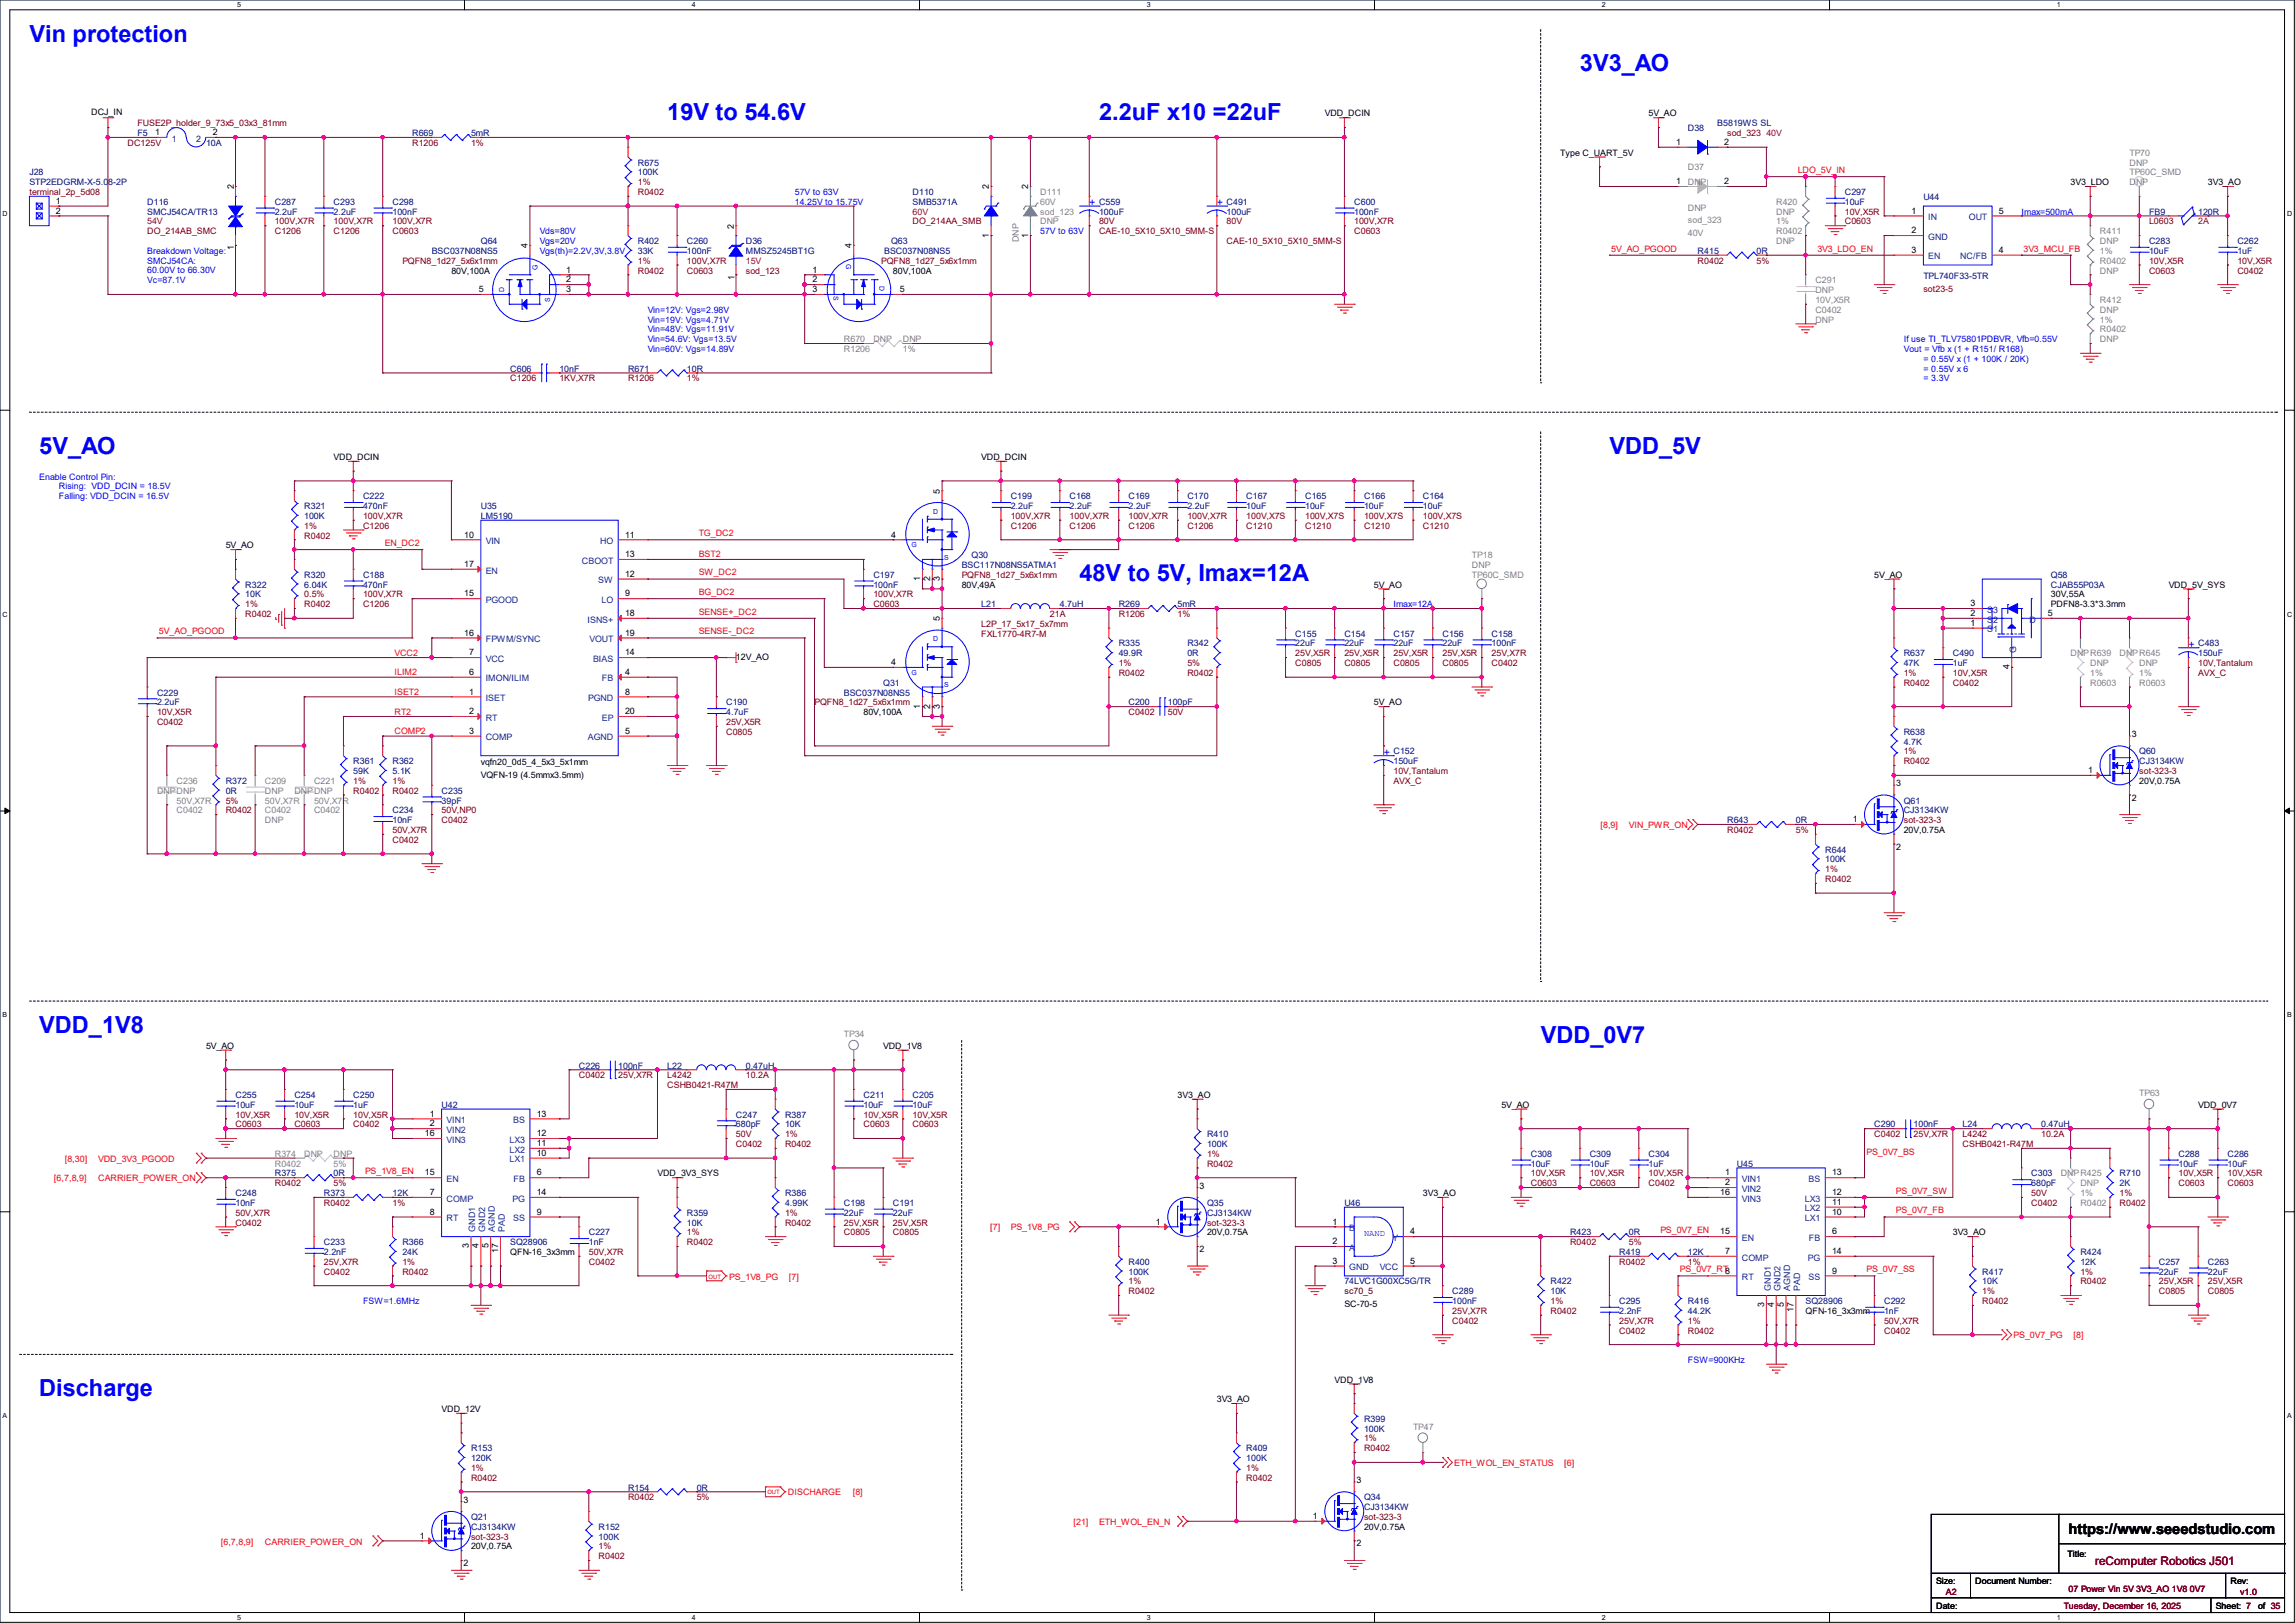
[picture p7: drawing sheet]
<svg xmlns="http://www.w3.org/2000/svg" width="297mm" height="210mm" viewBox="0 0 297 210" stroke-linecap="round" stroke-linejoin="round" font-family="sans-serif">
<defs><g id="words">
<g font-size="3" fill="#00f">
<text x="3.8" y="5.4">Vin protection</text>
<text x="204.5" y="9.2">3V3_AO</text>
<text x="86.4" y="15.5">19V to 54.6V</text>
<text x="142.2" y="15.5">2.2uF x10 =22uF</text>
<text x="5.1" y="58.7">5V_AO</text>
<text x="208.3" y="58.7">VDD_5V</text>
<text x="139.7" y="75.2">48V to 5V, Imax=12A</text>
<text x="5.1" y="133.6">VDD_1V8</text>
<text x="199.4" y="134.9">VDD_0V7</text>
<text x="5.1" y="180.6">Discharge</text>
</g>
<text font-size="1.9" x="267.7" y="198.5">https://www.seeedstudio.com</text>
<text font-size="1.5" fill="#800000" x="271.1" y="202.6">reComputer Robotics J501</text>
<g font-size="1.4" fill="#00f">
<text x="141" y="26.7">+</text>
<text x="157.5" y="26.7">+</text>
<text x="283.2" y="83.9">+</text>
<text x="179.1" y="97.8">+</text>
</g>
<g font-size="1.1">
<text x="11.8" y="14.8">DCJ_IN</text>
<text x="20.1" y="17.5">1</text>
<text x="27.6" y="17.5">2</text>
<text x="171.4" y="15.1">VDD_DCIN</text>
<text x="213.4" y="15.1">5V_AO</text>
<text x="201.9" y="20.2">Type C_UART_5V</text>
<text x="216.9" y="18.8">1</text>
<text x="216.9" y="23.8">1</text>
<text x="223.1" y="18.8">2</text>
<text x="223.1" y="23.8">2</text>
<text x="268" y="24">3V3_LDO</text>
<text x="285.7" y="24">3V3_AO</text>
<text x="7.2" y="26.4">1</text>
<text x="7.2" y="27.6">2</text>
<text x="30.3" y="24.5" transform="rotate(-90 30.3 24.5)">2</text>
<text x="95" y="29.6" transform="rotate(-90 95 29.6)">2</text>
<text x="128" y="24.5" transform="rotate(-90 128 24.5)">2</text>
<text x="133.1" y="24.5" transform="rotate(-90 133.1 24.5)">2</text>
<text x="247.4" y="27.6">1</text>
<text x="258.7" y="27.6">5</text>
<text x="30.3" y="32.4" transform="rotate(-90 30.3 32.4)">1</text>
<text x="58.4" y="35.4">80V,100A</text>
<text x="68.3" y="32.1" transform="rotate(-90 68.3 32.1)">4</text>
<text x="73.3" y="35.3">1</text>
<text x="105.2" y="35.3">1</text>
<text x="110.2" y="32.1" transform="rotate(-90 110.2 32.1)">4</text>
<text x="115.6" y="35.4">80V,100A</text>
<text x="128" y="30.7" transform="rotate(-90 128 30.7)">1</text>
<text x="133.1" y="30.7" transform="rotate(-90 133.1 30.7)">1</text>
<text x="247.4" y="30.2">2</text>
<text x="247.4" y="32.7">3</text>
<text x="258.7" y="32.7">4</text>
<text x="62" y="37.8">5</text>
<text x="73.3" y="36.5">2</text>
<text x="73.3" y="37.8">3</text>
<text x="95" y="36.2" transform="rotate(-90 95 36.2)">1</text>
<text x="105.2" y="36.5">2</text>
<text x="105.2" y="37.8">3</text>
<text x="116.5" y="37.8">5</text>
<text x="43.2" y="59.5">VDD_DCIN</text>
<text x="127" y="59.5">VDD_DCIN</text>
<text x="121.6" y="63.9" transform="rotate(-90 121.6 63.9)">5</text>
<text x="29.2" y="71">5V_AO</text>
<text x="60.1" y="69.6">10</text>
<text x="80.9" y="69.6">11</text>
<text x="115.3" y="69.6">4</text>
<text x="60.1" y="73.4">17</text>
<text x="60.1" y="77.2">15</text>
<text x="80.9" y="72.1">13</text>
<text x="80.9" y="77.2">9</text>
<text x="80.9" y="74.6">12</text>
<text x="119.1" y="75.2" transform="rotate(-90 119.1 75.2)">1</text>
<text x="120.4" y="75.2" transform="rotate(-90 120.4 75.2)">2</text>
<text x="121.6" y="75.2" transform="rotate(-90 121.6 75.2)">3</text>
<text x="124.5" y="76">80V,49A</text>
<text x="177.8" y="76">5V_AO</text>
<text x="242.6" y="74.8">5V_AO</text>
<text x="265.4" y="77.3">30V,55A</text>
<text x="280.7" y="76">VDD_5V_SYS</text>
<text x="60.1" y="82.3">16</text>
<text x="80.9" y="79.7">18</text>
<text x="80.9" y="82.3">19</text>
<text x="121.6" y="80.4" transform="rotate(-90 121.6 80.4)">5</text>
<text x="255" y="79.7">2</text>
<text x="255" y="81">1</text>
<text x="255" y="78.4">3</text>
<text x="265" y="79.7">5</text>
<text x="265.4" y="78.6">PDFN8-3.3*3.3mm</text>
<text x="60.7" y="89.9">1</text>
<text x="60.7" y="84.8">7</text>
<text x="60.7" y="87.3">6</text>
<text x="80.9" y="87.3">4</text>
<text x="80.9" y="84.8">14</text>
<text x="80.9" y="89.9">8</text>
<text x="95.2" y="85.4">12V_AO</text>
<text x="115.3" y="86.1">4</text>
<text x="260.1" y="86.6" transform="rotate(-90 260.1 86.6)">4</text>
<text x="60.7" y="92.4">2</text>
<text x="60.7" y="95">3</text>
<text x="80.9" y="95">5</text>
<text x="80.9" y="92.4">20</text>
<text x="111.8" y="92.5">80V,100A</text>
<text x="119.1" y="91.7" transform="rotate(-90 119.1 91.7)">1</text>
<text x="120.4" y="91.7" transform="rotate(-90 120.4 91.7)">2</text>
<text x="121.6" y="91.7" transform="rotate(-90 121.6 91.7)">3</text>
<text x="177.8" y="91.3">5V_AO</text>
<text x="275.9" y="95.4">3</text>
<text x="62.2" y="99">vqfn20_0d5_4_5x3_5x1mm</text>
<text x="62.2" y="100.7">VQFN-19 (4.5mmx3.5mm)</text>
<text x="245.4" y="101.7">3</text>
<text x="270.2" y="100">1</text>
<text x="276.9" y="101.4">20V,0.75A</text>
<text x="239.8" y="106.4">1</text>
<text x="246.4" y="107.8">20V,0.75A</text>
<text x="275.9" y="103.6">2</text>
<text x="245.4" y="109.9">2</text>
<text x="26.7" y="135.7">5V_AO</text>
<text x="114.3" y="135.7">VDD_1V8</text>
<text x="152.4" y="142.1">3V3_AO</text>
<text x="194.3" y="143.3">5V_AO</text>
<text x="284.5" y="143.3">VDD_0V7</text>
<text x="55" y="147">16</text>
<text x="55.6" y="144.5">1</text>
<text x="55.6" y="145.8">2</text>
<text x="69.5" y="144.5">13</text>
<text x="69.5" y="147">12</text>
<text x="69.5" y="148.3">11</text>
<text x="69.5" y="149.6">10</text>
<text x="55" y="152.1">15</text>
<text x="55.6" y="154.6">7</text>
<text x="69.5" y="152.1">6</text>
<text x="69.5" y="154.6">14</text>
<text x="85.1" y="152.2">VDD_3V3_SYS</text>
<text x="155.2" y="153.8">3</text>
<text x="184.1" y="154.8">3V3_AO</text>
<text x="222.6" y="154.6">16</text>
<text x="223.3" y="152.1">1</text>
<text x="223.3" y="153.4">2</text>
<text x="237.1" y="152.1">13</text>
<text x="237.1" y="154.6">12</text>
<text x="237.1" y="155.9">11</text>
<text x="55.6" y="157.2">8</text>
<text x="60.7" y="161.5" transform="rotate(-90 60.7 161.5)">3</text>
<text x="61.9" y="161.5" transform="rotate(-90 61.9 161.5)">4</text>
<text x="63.2" y="161.5" transform="rotate(-90 63.2 161.5)">5</text>
<text x="69.5" y="157.2">9</text>
<text x="149.6" y="158.5">1</text>
<text x="156.2" y="159.9">20V,0.75A</text>
<text x="172.5" y="158.5">1</text>
<text x="172.5" y="161">2</text>
<text x="182.5" y="159.7">4</text>
<text x="222.6" y="159.7">15</text>
<text x="237.1" y="159.7">6</text>
<text x="237.1" y="157.2">10</text>
<text x="252.7" y="159.9">3V3_AO</text>
<text x="64.5" y="162.2" transform="rotate(-90 64.5 162.2)">17</text>
<text x="66" y="162.4">QFN-16_3x3mm</text>
<text x="155.2" y="162">2</text>
<text x="172.5" y="163.5">3</text>
<text x="182.5" y="163.5">5</text>
<text x="223.3" y="162.3">7</text>
<text x="237.1" y="162.3">14</text>
<text x="237.1" y="164.8">9</text>
<text x="174" y="169.1">SC-70-5</text>
<text x="228.3" y="169.2" transform="rotate(-90 228.3 169.2)">3</text>
<text x="229.6" y="169.2" transform="rotate(-90 229.6 169.2)">4</text>
<text x="230.9" y="169.2" transform="rotate(-90 230.9 169.2)">5</text>
<text x="232.1" y="169.8" transform="rotate(-90 232.1 169.8)">17</text>
<text x="233.7" y="170">QFN-16_3x3mm</text>
<text x="172.7" y="178.9">VDD_1V8</text>
<text x="57.1" y="182.7">VDD_12V</text>
<text x="157.5" y="181.4">3V3_AO</text>
<text x="175.6" y="191.9">3</text>
<text x="60" y="194.4">3</text>
<text x="169.9" y="196.6">1</text>
<text x="176.5" y="198">20V,0.75A</text>
<text x="54.4" y="199.1">1</text>
<text x="60" y="202.7">2</text>
<text x="61" y="200.5">20V,0.75A</text>
<text x="175.6" y="200.1">2</text>
<text x="267.6" y="201.5">Title:</text>
<text x="250.6" y="204.9">Size:</text>
<text x="250.6" y="208.2">Date:</text>
<text x="255.6" y="204.9">Document Number:</text>
<text x="286.8" y="208.2">Sheet: 7</text>
<text x="288.7" y="204.9">Rev:</text>
<text x="292.2" y="208.2">of 35</text>
</g>
<g font-size="1.1" fill="#000080">
<text x="17.8" y="17.6">F5</text>
<text x="53.3" y="17.6">R669</text>
<text x="61" y="17.6">5mR</text>
<text x="218.4" y="17">D38</text>
<text x="222.2" y="16.3">B5819WS SL</text>
<text x="3.8" y="22.7">J28</text>
<text x="3.8" y="24">STP2EDGRM-X-5.08-2P</text>
<text x="26.7" y="18.9">10A</text>
<text x="82.5" y="21.4">R675</text>
<text x="82.5" y="22.7">100K</text>
<text x="19" y="26.5">D116</text>
<text x="19" y="27.8">SMCJ54CA/TR13</text>
<text x="35.6" y="26.5">C287</text>
<text x="35.6" y="27.8">2.2uF</text>
<text x="43.2" y="26.5">C293</text>
<text x="43.2" y="27.8">2.2uF</text>
<text x="50.8" y="26.5">C298</text>
<text x="50.8" y="27.8">100nF</text>
<text x="118.1" y="25.2">D110</text>
<text x="118.1" y="26.5">SMB5371A</text>
<text x="142.2" y="26.5">C559</text>
<text x="142.2" y="27.8">100uF</text>
<text x="158.7" y="26.5">C491</text>
<text x="158.7" y="27.8">100uF</text>
<text x="175.3" y="26.5">C600</text>
<text x="175.3" y="27.8">100nF</text>
<text x="238.8" y="25.2">C297</text>
<text x="238.8" y="26.5">10uF</text>
<text x="248.9" y="25.9">U44</text>
<text x="278.1" y="27.8">FB9</text>
<text x="284.5" y="27.8">120R</text>
<text x="55.9" y="32.9">BSC037N08NS5</text>
<text x="62.2" y="31.6">Q64</text>
<text x="82.5" y="31.6">R402</text>
<text x="82.5" y="32.9">33K</text>
<text x="88.9" y="31.6">C260</text>
<text x="88.9" y="32.9">100nF</text>
<text x="96.5" y="31.6">D36</text>
<text x="96.5" y="32.9">MMSZ5245BT1G</text>
<text x="114.4" y="32.9">BSC037N08NS5</text>
<text x="115.3" y="31.6">Q63</text>
<text x="219.7" y="32.9">R415</text>
<text x="227.3" y="32.9">0R</text>
<text x="278.1" y="31.6">C283</text>
<text x="278.1" y="32.9">10uF</text>
<text x="289.6" y="31.6">C262</text>
<text x="289.6" y="32.9">1uF</text>
<text x="248.9" y="36.2">TPL740F33-5TR</text>
<text x="66" y="48.1">C606</text>
<text x="72.4" y="48.1">10nF</text>
<text x="81.3" y="48.1">R671</text>
<text x="88.9" y="48.1">10R</text>
<text x="39.4" y="65.9">R321</text>
<text x="47" y="64.6">C222</text>
<text x="47" y="65.9">470nF</text>
<text x="62.2" y="65.9">U35</text>
<text x="130.8" y="64.6">C199</text>
<text x="130.8" y="65.9">2.2uF</text>
<text x="138.4" y="64.6">C168</text>
<text x="138.4" y="65.9">2.2uF</text>
<text x="146" y="64.6">C169</text>
<text x="146" y="65.9">2.2uF</text>
<text x="153.7" y="64.6">C170</text>
<text x="153.7" y="65.9">2.2uF</text>
<text x="161.3" y="64.6">C167</text>
<text x="161.3" y="65.9">10uF</text>
<text x="168.9" y="64.6">C165</text>
<text x="168.9" y="65.9">10uF</text>
<text x="176.5" y="64.6">C166</text>
<text x="176.5" y="65.9">10uF</text>
<text x="184.1" y="64.6">C164</text>
<text x="184.1" y="65.9">10uF</text>
<text x="39.4" y="67.1">100K</text>
<text x="62.2" y="67.1">LM5190</text>
<text x="31.7" y="76">R322</text>
<text x="31.7" y="77.3">10K</text>
<text x="39.4" y="74.8">R320</text>
<text x="39.4" y="76">6.04K</text>
<text x="47" y="74.8">C188</text>
<text x="47" y="76">470nF</text>
<text x="113" y="74.8">C197</text>
<text x="113" y="76">100nF</text>
<text x="124.5" y="73.5">BSC117N08NS5ATMA1</text>
<text x="125.7" y="72.2">Q30</text>
<text x="265.4" y="74.8">Q58</text>
<text x="265.4" y="76">CJAB55P03A</text>
<text x="127" y="78.6">L21</text>
<text x="137.2" y="78.6">4.7uH</text>
<text x="144.8" y="78.6">R269</text>
<text x="144.8" y="83.7">R335</text>
<text x="152.4" y="78.6">5mR</text>
<text x="153.7" y="83.7">R342</text>
<text x="167.6" y="82.4">C155</text>
<text x="167.6" y="83.7">22uF</text>
<text x="174" y="82.4">C154</text>
<text x="174" y="83.7">22uF</text>
<text x="180.3" y="82.4">C157</text>
<text x="180.3" y="83.7">22uF</text>
<text x="186.7" y="82.4">C156</text>
<text x="186.7" y="83.7">22uF</text>
<text x="193" y="82.4">C158</text>
<text x="193" y="83.7">100nF</text>
<text x="284.5" y="83.7">C483</text>
<text x="114.3" y="88.7">Q31</text>
<text x="144.8" y="84.9">49.9R</text>
<text x="153.7" y="84.9">0R</text>
<text x="246.4" y="84.9">R637</text>
<text x="246.4" y="86.2">47K</text>
<text x="252.7" y="84.9">C490</text>
<text x="252.7" y="86.2">1uF</text>
<text x="284.5" y="84.9">150uF</text>
<text x="20.3" y="90">C229</text>
<text x="20.3" y="91.3">2.2uF</text>
<text x="94" y="91.3">C190</text>
<text x="94" y="92.5">4.7uF</text>
<text x="109.2" y="90">BSC037N08NS5</text>
<text x="146" y="91.3">C200</text>
<text x="151.1" y="91.3">100pF</text>
<text x="246.4" y="95.1">R638</text>
<text x="29.2" y="101.4">R372</text>
<text x="45.7" y="98.9">R361</text>
<text x="45.7" y="100.2">59K</text>
<text x="50.8" y="98.9">R362</text>
<text x="50.8" y="100.2">5.1K</text>
<text x="180.3" y="97.6">C152</text>
<text x="180.3" y="98.9">150uF</text>
<text x="246.4" y="96.4">4.7K</text>
<text x="276.9" y="97.6">Q60</text>
<text x="276.9" y="98.9">CJ3134KW</text>
<text x="29.2" y="102.7">0R</text>
<text x="50.8" y="105.2">C234</text>
<text x="50.8" y="106.5">10nF</text>
<text x="57.1" y="102.7">C235</text>
<text x="57.1" y="104">39pF</text>
<text x="223.5" y="106.5">R643</text>
<text x="232.4" y="106.5">0R</text>
<text x="246.4" y="104">Q61</text>
<text x="246.4" y="105.2">CJ3134KW</text>
<text x="236.2" y="110.3">R644</text>
<text x="236.2" y="111.6">100K</text>
<text x="30.5" y="142.1">C255</text>
<text x="30.5" y="143.3">10uF</text>
<text x="38.1" y="142.1">C254</text>
<text x="38.1" y="143.3">10uF</text>
<text x="45.7" y="142.1">C250</text>
<text x="45.7" y="143.3">1uF</text>
<text x="57.1" y="143.3">U42</text>
<text x="74.9" y="138.3">C226</text>
<text x="80" y="138.3">100nF</text>
<text x="86.4" y="138.3">L22</text>
<text x="96.5" y="138.3">0.47uH</text>
<text x="111.8" y="142.1">C211</text>
<text x="111.8" y="143.3">10uF</text>
<text x="118.1" y="142.1">C205</text>
<text x="118.1" y="143.3">10uF</text>
<text x="95.2" y="144.6">C247</text>
<text x="95.2" y="145.9">680pF</text>
<text x="101.6" y="144.6">R387</text>
<text x="101.6" y="145.9">10K</text>
<text x="156.2" y="147.2">R410</text>
<text x="156.2" y="148.4">100K</text>
<text x="198.1" y="149.7">C308</text>
<text x="205.7" y="149.7">C309</text>
<text x="213.4" y="149.7">C304</text>
<text x="242.6" y="145.9">C290</text>
<text x="247.6" y="145.9">100nF</text>
<text x="254" y="145.9">L24</text>
<text x="264.2" y="145.9">0.47uH</text>
<text x="281.9" y="149.7">C288</text>
<text x="288.3" y="149.7">C286</text>
<text x="30.5" y="154.8">C248</text>
<text x="35.6" y="152.2">R375</text>
<text x="41.9" y="154.8">R373</text>
<text x="43.2" y="152.2">0R</text>
<text x="50.8" y="154.8">12K</text>
<text x="101.6" y="154.8">R386</text>
<text x="198.1" y="151">10uF</text>
<text x="205.7" y="151">10uF</text>
<text x="213.4" y="151">1uF</text>
<text x="224.8" y="151">U45</text>
<text x="262.9" y="152.2">C303</text>
<text x="262.9" y="153.5">680pF</text>
<text x="274.3" y="152.2">R710</text>
<text x="274.3" y="153.5">2K</text>
<text x="281.9" y="151">10uF</text>
<text x="288.3" y="151">10uF</text>
<text x="30.5" y="156">10nF</text>
<text x="41.9" y="161.1">C233</text>
<text x="52.1" y="161.1">R366</text>
<text x="66" y="161.1">SQ28906</text>
<text x="76.2" y="159.9">C227</text>
<text x="76.2" y="161.1">1nF</text>
<text x="88.9" y="157.3">R359</text>
<text x="88.9" y="158.6">10K</text>
<text x="101.6" y="156">4.99K</text>
<text x="109.2" y="156">C198</text>
<text x="109.2" y="157.3">22uF</text>
<text x="115.6" y="156">C191</text>
<text x="115.6" y="157.3">22uF</text>
<text x="156.2" y="156">Q35</text>
<text x="156.2" y="157.3">CJ3134KW</text>
<text x="174" y="156">U46</text>
<text x="203.2" y="159.9">R423</text>
<text x="210.8" y="159.9">0R</text>
<text x="41.9" y="162.4">2.2nF</text>
<text x="52.1" y="162.4">24K</text>
<text x="146" y="163.7">R400</text>
<text x="146" y="164.9">100K</text>
<text x="174" y="166.2">74LVC1G00XC5G/TR</text>
<text x="188" y="167.5">C289</text>
<text x="200.7" y="166.2">R422</text>
<text x="200.7" y="167.5">10K</text>
<text x="209.5" y="162.4">R419</text>
<text x="218.4" y="162.4">12K</text>
<text x="256.5" y="164.9">R417</text>
<text x="256.5" y="166.2">10K</text>
<text x="269.2" y="162.4">R424</text>
<text x="269.2" y="163.7">12K</text>
<text x="279.4" y="163.7">C257</text>
<text x="279.4" y="164.9">22uF</text>
<text x="285.7" y="163.7">C263</text>
<text x="285.7" y="164.9">22uF</text>
<text x="188" y="168.7">100nF</text>
<text x="209.5" y="168.7">C295</text>
<text x="209.5" y="170">2.2nF</text>
<text x="218.4" y="168.7">R416</text>
<text x="218.4" y="170">44.2K</text>
<text x="233.7" y="168.7">SQ28906</text>
<text x="243.8" y="168.7">C292</text>
<text x="243.8" y="170">1nF</text>
<text x="176.5" y="184">R399</text>
<text x="176.5" y="185.3">100K</text>
<text x="61" y="187.8">R153</text>
<text x="61" y="189.1">120K</text>
<text x="161.3" y="187.8">R409</text>
<text x="161.3" y="189.1">100K</text>
<text x="61" y="196.7">Q21</text>
<text x="61" y="198">CJ3134KW</text>
<text x="77.5" y="198">R152</text>
<text x="81.3" y="192.9">R154</text>
<text x="90.2" y="192.9">0R</text>
<text x="176.5" y="194.1">Q34</text>
<text x="176.5" y="195.4">CJ3134KW</text>
<text x="77.5" y="199.2">100K</text>
</g>
<g font-size="1.1" fill="#800000">
<text x="17.8" y="16.3">FUSE2P_holder_9_73x5_03x3_81mm</text>
<text x="223.5" y="17.6">sod_323</text>
<text x="16.5" y="18.9">DC125V</text>
<text x="53.3" y="18.9">R1206</text>
<text x="61" y="18.9">1%</text>
<text x="82.5" y="24">1%</text>
<text x="3.8" y="25.2">terminal_2p_5d08</text>
<text x="35.6" y="29">100V,X7R</text>
<text x="43.2" y="29">100V,X7R</text>
<text x="50.8" y="29">100V,X7R</text>
<text x="82.5" y="25.2">R0402</text>
<text x="118.1" y="29">DO_214AA_SMB</text>
<text x="142.2" y="29">80V</text>
<text x="158.7" y="29">80V</text>
<text x="175.3" y="29">100V,X7R</text>
<text x="238.8" y="29">C0603</text>
<text x="238.8" y="27.8">10V,X5R</text>
<text x="278.1" y="29">L0603</text>
<text x="19" y="30.3">DO_214AB_SMC</text>
<text x="35.6" y="30.3">C1206</text>
<text x="43.2" y="30.3">C1206</text>
<text x="50.8" y="30.3">C0603</text>
<text x="52.1" y="34.1">PQFN8_1d27_5x6x1mm</text>
<text x="82.5" y="34.1">1%</text>
<text x="82.5" y="35.4">R0402</text>
<text x="88.9" y="35.4">C0603</text>
<text x="88.9" y="34.1">100V,X7R</text>
<text x="96.5" y="35.4">sod_123</text>
<text x="114" y="34.1">PQFN8_1d27_5x6x1mm</text>
<text x="142.2" y="30.3">CAE-10_5X10_5X10_5MM-S</text>
<text x="158.7" y="31.6">CAE-10_5X10_5X10_5MM-S</text>
<text x="175.3" y="30.3">C0603</text>
<text x="219.7" y="34.1">R0402</text>
<text x="227.3" y="34.1">5%</text>
<text x="278.1" y="35.4">C0603</text>
<text x="278.1" y="34.1">10V,X5R</text>
<text x="289.6" y="35.4">C0402</text>
<text x="289.6" y="34.1">10V,X5R</text>
<text x="248.9" y="37.8">sot23-5</text>
<text x="66" y="49.4">C1206</text>
<text x="72.4" y="49.4">1KV,X7R</text>
<text x="81.3" y="49.4">R1206</text>
<text x="88.9" y="49.4">1%</text>
<text x="39.4" y="68.4">1%</text>
<text x="39.4" y="69.7">R0402</text>
<text x="47" y="68.4">C1206</text>
<text x="47" y="67.1">100V,X7R</text>
<text x="130.8" y="68.4">C1206</text>
<text x="130.8" y="67.1">100V,X7R</text>
<text x="138.4" y="68.4">C1206</text>
<text x="138.4" y="67.1">100V,X7R</text>
<text x="146" y="68.4">C1206</text>
<text x="146" y="67.1">100V,X7R</text>
<text x="153.7" y="68.4">C1206</text>
<text x="153.7" y="67.1">100V,X7R</text>
<text x="161.3" y="68.4">C1210</text>
<text x="161.3" y="67.1">100V,X7S</text>
<text x="168.9" y="68.4">C1210</text>
<text x="168.9" y="67.1">100V,X7S</text>
<text x="176.5" y="68.4">C1210</text>
<text x="176.5" y="67.1">100V,X7S</text>
<text x="184.1" y="68.4">C1210</text>
<text x="184.1" y="67.1">100V,X7S</text>
<text x="39.4" y="77.3">0.5%</text>
<text x="47" y="77.3">100V,X7R</text>
<text x="113" y="77.3">100V,X7R</text>
<text x="124.5" y="74.8">PQFN8_1d27_5x6x1mm</text>
<text x="31.7" y="78.6">1%</text>
<text x="31.7" y="79.8">R0402</text>
<text x="39.4" y="78.6">R0402</text>
<text x="47" y="78.6">C1206</text>
<text x="113" y="78.6">C0603</text>
<text x="127" y="81.1">L2P_17_5x17_5x7mm</text>
<text x="127" y="82.4">FXL1770-4R7-M</text>
<text x="135.9" y="79.8">21A</text>
<text x="144.8" y="79.8">R1206</text>
<text x="152.4" y="79.8">1%</text>
<text x="144.8" y="86.2">1%</text>
<text x="144.8" y="87.5">R0402</text>
<text x="153.7" y="86.2">5%</text>
<text x="153.7" y="87.5">R0402</text>
<text x="167.6" y="86.2">C0805</text>
<text x="167.6" y="84.9">25V,X5R</text>
<text x="174" y="86.2">C0805</text>
<text x="174" y="84.9">25V,X5R</text>
<text x="180.3" y="86.2">C0805</text>
<text x="180.3" y="84.9">25V,X5R</text>
<text x="186.7" y="86.2">C0805</text>
<text x="186.7" y="84.9">25V,X5R</text>
<text x="193" y="86.2">C0402</text>
<text x="193" y="84.9">25V,X7R</text>
<text x="246.4" y="87.5">1%</text>
<text x="246.4" y="88.7">R0402</text>
<text x="252.7" y="88.7">C0402</text>
<text x="252.7" y="87.5">10V,X5R</text>
<text x="284.5" y="87.5">AVX_C</text>
<text x="284.5" y="86.2">10V,Tantalum</text>
<text x="20.3" y="93.8">C0402</text>
<text x="20.3" y="92.5">10V,X5R</text>
<text x="94" y="95.1">C0805</text>
<text x="94" y="93.8">25V,X5R</text>
<text x="105.4" y="91.3">PQFN8_1d27_5x6x1mm</text>
<text x="146" y="92.5">C0402</text>
<text x="151.1" y="92.5">50V</text>
<text x="45.7" y="101.4">1%</text>
<text x="50.8" y="101.4">1%</text>
<text x="180.3" y="101.4">AVX_C</text>
<text x="180.3" y="100.2">10V,Tantalum</text>
<text x="246.4" y="97.6">1%</text>
<text x="246.4" y="98.9">R0402</text>
<text x="276.9" y="100.2">sot-323-3</text>
<text x="29.2" y="104">5%</text>
<text x="29.2" y="105.2">R0402</text>
<text x="45.7" y="102.7">R0402</text>
<text x="50.8" y="107.8">50V,X7R</text>
<text x="50.8" y="102.7">R0402</text>
<text x="57.1" y="106.5">C0402</text>
<text x="57.1" y="105.2">50V,NP0</text>
<text x="223.5" y="107.8">R0402</text>
<text x="232.4" y="107.8">5%</text>
<text x="246.4" y="106.5">sot-323-3</text>
<text x="50.8" y="109.1">C0402</text>
<text x="236.2" y="112.9">1%</text>
<text x="236.2" y="114.1">R0402</text>
<text x="74.9" y="139.5">C0402</text>
<text x="80" y="139.5">25V,X7R</text>
<text x="86.4" y="139.5">L4242</text>
<text x="86.4" y="140.8">CSHB0421-R47M</text>
<text x="96.5" y="139.5">10.2A</text>
<text x="30.5" y="145.9">C0603</text>
<text x="30.5" y="144.6">10V,X5R</text>
<text x="38.1" y="145.9">C0603</text>
<text x="38.1" y="144.6">10V,X5R</text>
<text x="45.7" y="145.9">C0402</text>
<text x="45.7" y="144.6">10V,X5R</text>
<text x="95.2" y="148.4">C0402</text>
<text x="95.2" y="147.2">50V</text>
<text x="101.6" y="147.2">1%</text>
<text x="101.6" y="148.4">R0402</text>
<text x="111.8" y="145.9">C0603</text>
<text x="111.8" y="144.6">10V,X5R</text>
<text x="118.1" y="145.9">C0603</text>
<text x="118.1" y="144.6">10V,X5R</text>
<text x="156.2" y="149.7">1%</text>
<text x="242.6" y="147.2">C0402</text>
<text x="247.6" y="147.2">25V,X7R</text>
<text x="254" y="147.2">L4242</text>
<text x="254" y="148.4">CSHB0421-R47M</text>
<text x="264.2" y="147.2">10.2A</text>
<text x="35.6" y="153.5">R0402</text>
<text x="43.2" y="153.5">5%</text>
<text x="156.2" y="151">R0402</text>
<text x="198.1" y="153.5">C0603</text>
<text x="198.1" y="152.2">10V,X5R</text>
<text x="205.7" y="153.5">C0603</text>
<text x="205.7" y="152.2">10V,X5R</text>
<text x="213.4" y="153.5">C0402</text>
<text x="213.4" y="152.2">10V,X5R</text>
<text x="262.9" y="154.8">50V</text>
<text x="274.3" y="154.8">1%</text>
<text x="281.9" y="153.5">C0603</text>
<text x="281.9" y="152.2">10V,X5R</text>
<text x="288.3" y="153.5">C0603</text>
<text x="288.3" y="152.2">10V,X5R</text>
<text x="30.5" y="158.6">C0402</text>
<text x="30.5" y="157.3">50V,X7R</text>
<text x="41.9" y="156">R0402</text>
<text x="50.8" y="156">1%</text>
<text x="88.9" y="159.9">1%</text>
<text x="88.9" y="161.1">R0402</text>
<text x="101.6" y="157.3">1%</text>
<text x="101.6" y="158.6">R0402</text>
<text x="109.2" y="159.9">C0805</text>
<text x="109.2" y="158.6">25V,X5R</text>
<text x="115.6" y="159.9">C0805</text>
<text x="115.6" y="158.6">25V,X5R</text>
<text x="156.2" y="158.6">sot-323-3</text>
<text x="203.2" y="161.1">R0402</text>
<text x="210.8" y="161.1">5%</text>
<text x="262.9" y="156">C0402</text>
<text x="274.3" y="156">R0402</text>
<text x="41.9" y="164.9">C0402</text>
<text x="41.9" y="163.7">25V,X7R</text>
<text x="52.1" y="163.7">1%</text>
<text x="52.1" y="164.9">R0402</text>
<text x="76.2" y="163.7">C0402</text>
<text x="76.2" y="162.4">50V,X7R</text>
<text x="146" y="166.2">1%</text>
<text x="146" y="167.5">R0402</text>
<text x="209.5" y="163.7">R0402</text>
<text x="218.4" y="163.7">1%</text>
<text x="256.5" y="167.5">1%</text>
<text x="269.2" y="164.9">1%</text>
<text x="269.2" y="166.2">R0402</text>
<text x="279.4" y="167.5">C0805</text>
<text x="279.4" y="166.2">25V,X5R</text>
<text x="285.7" y="167.5">C0805</text>
<text x="285.7" y="166.2">25V,X5R</text>
<text x="188" y="171.3">C0402</text>
<text x="188" y="170">25V,X7R</text>
<text x="200.7" y="168.7">1%</text>
<text x="200.7" y="170">R0402</text>
<text x="209.5" y="172.6">C0402</text>
<text x="209.5" y="171.3">25V,X7R</text>
<text x="218.4" y="171.3">1%</text>
<text x="218.4" y="172.6">R0402</text>
<text x="243.8" y="172.6">C0402</text>
<text x="243.8" y="171.3">50V,X7R</text>
<text x="256.5" y="168.7">R0402</text>
<text x="61" y="190.3">1%</text>
<text x="61" y="191.6">R0402</text>
<text x="161.3" y="190.3">1%</text>
<text x="161.3" y="191.6">R0402</text>
<text x="176.5" y="186.5">1%</text>
<text x="176.5" y="187.8">R0402</text>
<text x="81.3" y="194.1">R0402</text>
<text x="90.2" y="194.1">5%</text>
<text x="176.5" y="196.7">sot-323-3</text>
<text x="61" y="199.2">sot-323-3</text>
<text x="77.5" y="200.5">1%</text>
<text x="77.5" y="201.8">R0402</text>
<text x="251.8" y="206.3">A2</text>
<text x="267.1" y="208.2">Tuesday, December 16, 2025</text>
<text x="267.7" y="206">07 Power Vin 5V 3V3_AO 1V8 0V7</text>
<text x="289.9" y="206.3">v1.0</text>
</g>
<g font-size="1.1" fill="#800040">
<text x="228.6" y="17.6">40V</text>
<text x="19" y="29">54V</text>
<text x="118.1" y="27.8">60V</text>
<text x="284.5" y="29">2A</text>
<text x="96.5" y="34.1">15V</text>
</g>
<g font-size="1.1" fill="#004080">
<text x="22.2" y="18.3">1</text>
<text x="25.4" y="18.3">2</text>
<text x="249.5" y="28.5">IN</text>
<text x="254.8" y="28.5">OUT</text>
<text x="249.5" y="31">GND</text>
<text x="249.5" y="33.6">EN</text>
<text x="253.7" y="33.6">NC/FB</text>
<text x="62.9" y="70.4">VIN</text>
<text x="77.7" y="70.4">HO</text>
<text x="62.9" y="74.2">EN</text>
<text x="75.3" y="72.9">CBOOT</text>
<text x="77.4" y="75.5">SW</text>
<text x="62.9" y="83.1">FPWM/SYNC</text>
<text x="62.9" y="78">PGOOD</text>
<text x="76" y="80.6">ISNS+</text>
<text x="76.3" y="83.1">VOUT</text>
<text x="77.8" y="78">LO</text>
<text x="257.2" y="80.6">S2</text>
<text x="257.2" y="81.8">S1</text>
<text x="257.2" y="79.3">S3</text>
<text x="262.7" y="80.6">D</text>
<text x="62.9" y="85.6">VCC</text>
<text x="62.9" y="88.2">IMON/ILIM</text>
<text x="76.7" y="85.6">BIAS</text>
<text x="77.9" y="88.2">FB</text>
<text x="260.9" y="84.5" transform="rotate(-90 260.9 84.5)">G</text>
<text x="62.9" y="93.3">RT</text>
<text x="62.9" y="90.7">ISET</text>
<text x="62.9" y="95.8">COMP</text>
<text x="76.1" y="95.8">AGND</text>
<text x="76.1" y="90.7">PGND</text>
<text x="77.9" y="93.3">EP</text>
<text x="57.8" y="145.3">VIN1</text>
<text x="57.8" y="146.6">VIN2</text>
<text x="57.8" y="147.9">VIN3</text>
<text x="66" y="147.9">LX3</text>
<text x="66" y="149.1">LX2</text>
<text x="66.4" y="145.3">BS</text>
<text x="57.8" y="155.5">COMP</text>
<text x="57.8" y="153">EN</text>
<text x="66" y="150.4">LX1</text>
<text x="66.3" y="155.5">PG</text>
<text x="66.5" y="153">FB</text>
<text x="225.4" y="153">VIN1</text>
<text x="225.4" y="154.2">VIN2</text>
<text x="225.4" y="155.5">VIN3</text>
<text x="233.6" y="155.5">LX3</text>
<text x="234.1" y="153">BS</text>
<text x="57.8" y="158">RT</text>
<text x="61.5" y="159.4" transform="rotate(-90 61.5 159.4)">GND1</text>
<text x="62.8" y="159.4" transform="rotate(-90 62.8 159.4)">GND2</text>
<text x="64.1" y="159.4" transform="rotate(-90 64.1 159.4)">AGND</text>
<text x="65.3" y="159.4" transform="rotate(-90 65.3 159.4)">PAD</text>
<text x="66.4" y="158">SS</text>
<text x="174.6" y="159.3">B</text>
<text x="174.6" y="161.8">A</text>
<text x="180.2" y="160.6">Y</text>
<text x="225.4" y="160.6">EN</text>
<text x="233.6" y="156.8">LX2</text>
<text x="233.6" y="158">LX1</text>
<text x="234.1" y="160.6">FB</text>
<text x="174.6" y="164.4">GND</text>
<text x="178.6" y="164.4">VCC</text>
<text x="225.4" y="163.1">COMP</text>
<text x="225.4" y="165.7">RT</text>
<text x="229.2" y="167" transform="rotate(-90 229.2 167)">GND1</text>
<text x="230.4" y="167" transform="rotate(-90 230.4 167)">GND2</text>
<text x="231.7" y="167" transform="rotate(-90 231.7 167)">AGND</text>
<text x="233" y="167" transform="rotate(-90 233 167)">PAD</text>
<text x="234" y="163.1">PG</text>
<text x="234.1" y="165.7">SS</text>
</g>
<g font-size="1.1" fill="#808080">
<text x="218.4" y="22.1">D37</text>
<text x="218.4" y="24">DNP</text>
<text x="275.6" y="20.2">TP70</text>
<text x="275.6" y="21.4">DNP</text>
<text x="275.6" y="22.7">TP60C_SMD</text>
<text x="275.6" y="24">DNP</text>
<text x="134.6" y="25.2">D111</text>
<text x="134.6" y="27.8">sod_123</text>
<text x="134.6" y="26.5">60V</text>
<text x="134.6" y="29">DNP</text>
<text x="218.4" y="27.3">DNP</text>
<text x="218.4" y="28.9">sod_323</text>
<text x="229.9" y="26.5">R420</text>
<text x="229.9" y="27.8">DNP</text>
<text x="229.9" y="29">1%</text>
<text x="131.9" y="31.4" transform="rotate(-90 131.9 31.4)">DNP</text>
<text x="218.4" y="30.6">40V</text>
<text x="229.9" y="30.3">R0402</text>
<text x="229.9" y="31.6">DNP</text>
<text x="271.8" y="30.3">R411</text>
<text x="271.8" y="31.6">DNP</text>
<text x="271.8" y="32.9">1%</text>
<text x="271.8" y="34.1">R0402</text>
<text x="271.8" y="35.4">DNP</text>
<text x="234.9" y="36.7">C291</text>
<text x="234.9" y="37.9">DNP</text>
<text x="234.9" y="40.5">C0402</text>
<text x="234.9" y="39.2">10V,X5R</text>
<text x="234.9" y="41.7">DNP</text>
<text x="271.8" y="39.2">R412</text>
<text x="271.8" y="40.5">DNP</text>
<text x="271.8" y="41.7">1%</text>
<text x="109.2" y="44.3">R670</text>
<text x="109.2" y="45.6">R1206</text>
<text x="113" y="44.3">DNP</text>
<text x="116.8" y="44.3">DNP</text>
<text x="116.8" y="45.6">1%</text>
<text x="271.8" y="43">R0402</text>
<text x="271.8" y="44.3">DNP</text>
<text x="190.5" y="72.2">TP18</text>
<text x="190.5" y="73.5">DNP</text>
<text x="190.5" y="74.8">TP60C_SMD</text>
<text x="268" y="84.9">DNPR639</text>
<text x="270.5" y="86.2">DNP</text>
<text x="270.5" y="87.5">1%</text>
<text x="270.5" y="88.7">R0603</text>
<text x="274.3" y="84.9">DNPR645</text>
<text x="276.9" y="86.2">DNP</text>
<text x="276.9" y="87.5">1%</text>
<text x="276.9" y="88.7">R0603</text>
<text x="22.9" y="101.4">C236</text>
<text x="34.3" y="101.4">C209</text>
<text x="40.6" y="101.4">C221</text>
<text x="20.3" y="102.7">DNPDNP</text>
<text x="22.9" y="105.2">C0402</text>
<text x="22.9" y="104">50V,X7R</text>
<text x="34.3" y="102.7">DNP</text>
<text x="34.3" y="105.2">C0402</text>
<text x="34.3" y="104">50V,X7R</text>
<text x="34.3" y="106.5">DNP</text>
<text x="38.1" y="102.7">DNPDNP</text>
<text x="40.6" y="105.2">C0402</text>
<text x="40.6" y="104">50V,X7R</text>
<text x="109.2" y="134.2">TP34</text>
<text x="276.9" y="141.8">TP63</text>
<text x="35.6" y="149.7">R374</text>
<text x="39.4" y="149.7">DNP</text>
<text x="43.2" y="149.7">DNP</text>
<text x="35.6" y="151">R0402</text>
<text x="43.2" y="151">5%</text>
<text x="266.7" y="152.2">DNPR425</text>
<text x="269.2" y="153.5">DNP</text>
<text x="269.2" y="154.8">1%</text>
<text x="269.2" y="156">R0402</text>
<text x="182.9" y="185">TP47</text>
</g>
<g font-size="1.1" fill="#f00">
<text x="232.7" y="22.4">LDO_5V_IN</text>
<text x="208.5" y="32.6">5V_AO_PGOOD</text>
<text x="235.2" y="32.6">3V3_LDO_EN</text>
<text x="261.9" y="32.6">3V3_MCU_FB</text>
<text x="49.8" y="70.7">EN_DC2</text>
<text x="90.4" y="69.4">TG_DC2</text>
<text x="90.4" y="72.1">BST2</text>
<text x="90.4" y="74.5">SW_DC2</text>
<text x="90.4" y="77">BG_DC2</text>
<text x="20.6" y="82.1">5V_AO_PGOOD</text>
<text x="90.4" y="79.5">SENSE+_DC2</text>
<text x="90.4" y="82.1">SENSE-_DC2</text>
<text x="51.1" y="84.8">VCC2</text>
<text x="51.1" y="87.4">ILIM2</text>
<text x="51.1" y="89.9">ISET2</text>
<text x="51.1" y="92.5">RT2</text>
<text x="51.1" y="95">COMP2</text>
<text x="207.1" y="107.1">[8,9]</text>
<text x="210.8" y="107.1">VIN_PWR_ON</text>
<text x="241.5" y="149.4">PS_0V7_BS</text>
<text x="7" y="152.9">[6,7,8,9]</text>
<text x="8.4" y="150.3">[8,30]</text>
<text x="12.7" y="150.3">VDD_3V3_PGOOD</text>
<text x="12.7" y="152.9">CARRIER_POWER_ON</text>
<text x="47.2" y="151.9">PS_1V8_EN</text>
<text x="245.4" y="154.5">PS_0V7_SW</text>
<text x="128.1" y="159.2">[7]</text>
<text x="130.8" y="159.2">PS_1V8_PG</text>
<text x="214.9" y="159.6">PS_0V7_EN</text>
<text x="245.4" y="157">PS_0V7_FB</text>
<text x="94.4" y="165.6">PS_1V8_PG</text>
<text x="102.1" y="165.6">[7]</text>
<text x="217.4" y="164.6">PS_0V7_RT8</text>
<text x="241.5" y="164.6">PS_0V7_SS</text>
<text x="260.6" y="173.2">PS_0V7_PG</text>
<text x="268.3" y="173.2">[8]</text>
<text x="188.2" y="189.7">ETH_WOL_EN_STATUS</text>
<text x="202.4" y="189.7">[6]</text>
<text x="102" y="193.5">DISCHARGE</text>
<text x="110.4" y="193.5">[8]</text>
<text x="138.9" y="197.3">[21]</text>
<text x="142.2" y="197.3">ETH_WOL_EN_N</text>
<text x="28.6" y="199.9">[6,7,8,9]</text>
<text x="34.3" y="199.9">CARRIER_POWER_ON</text>
</g>
<g font-size="1.1" fill="#00f">
<text x="102.9" y="26.5">14.25V to 15.75V</text>
<text x="102.9" y="25.2">57V to 63V</text>
<text x="261.6" y="27.8">Imax=500mA</text>
<text x="19" y="34.1">SMCJ54CA:</text>
<text x="19" y="35.3">60.00V to 66.30V</text>
<text x="19" y="32.9">Breakdown Voltage:</text>
<text x="69.8" y="31.6">Vgs=20V</text>
<text x="69.8" y="32.9">Vgs(th)=2.2V,3V,3.8V</text>
<text x="69.8" y="30.3">Vds=80V</text>
<text x="134.6" y="30.3">57V to 63V</text>
<text x="19" y="36.7">Vc=87.1V</text>
<text x="83.8" y="40.5">Vin=12V: Vgs=2.98V</text>
<text x="83.8" y="41.7">Vin=19V: Vgs=4.71V</text>
<text x="83.8" y="43">Vin=48V: Vgs=11.91V</text>
<text x="83.8" y="45.6">Vin=60V: Vgs=14.89V</text>
<text x="83.8" y="44.3">Vin=54.6V: Vgs=13.5V</text>
<text x="246.4" y="45.6">Vout = Vfb x (1 + R151/ R168)</text>
<text x="246.4" y="44.3">If use TI_TLV75801PDBVR, Vfb=0.55V</text>
<text x="248.9" y="46.8">= 0.55V x (1 + 100K / 20K)</text>
<text x="248.9" y="49.4">= 3.3V</text>
<text x="248.9" y="48.1">= 0.55V x 6</text>
<text x="5.1" y="62.1">Enable Control Pin:</text>
<text x="7.6" y="64.6">Falling: VDD_DCIN = 16.5V</text>
<text x="7.6" y="63.3">Rising: VDD_DCIN = 18.5V</text>
<text x="180.3" y="78.6">Imax=12A</text>
<text x="176.5" y="160">NAND</text>
<text x="47" y="168.7">FSW=1.6MHz</text>
<text x="218.4" y="176.4">FSW=900KHz</text>
</g>
<text font-size="1.1" fill="#400000" x="174" y="167.5">sc70_5</text>
<g font-size=".9">
<text x="30.7" y=".9">5</text>
<text x="89.5" y=".9">4</text>
<text x="148.4" y=".9">3</text>
<text x="207.3" y=".9">2</text>
<text x="266.2" y=".9">1</text>
<text x=".3" y="28">D</text>
<text x="296" y="28">D</text>
<text x=".3" y="79.8">C</text>
<text x="296" y="79.8">C</text>
<text x=".3" y="131.7">B</text>
<text x="296" y="131.7">B</text>
<text x=".3" y="183.5">A</text>
<text x="296" y="183.5">A</text>
<text x="30.7" y="209.6">5</text>
<text x="89.5" y="209.6">4</text>
<text x="148.4" y="209.6">3</text>
<text x="207.3" y="209.6">2</text>
<text x="266.2" y="209.6">1</text>
</g>
<g font-size=".9" fill="#00f">
<text x="69.6" y="34.9" transform="rotate(-90 69.6 34.9)">G</text>
<text x="109.5" y="34.2" transform="rotate(90 109.5 34.2)">G</text>
<text x="65.2" y="37.7" transform="rotate(-90 65.2 37.7)">D</text>
<text x="71.2" y="39.1" transform="rotate(-90 71.2 39.1)">S</text>
<text x="107.9" y="38.4" transform="rotate(90 107.9 38.4)">S</text>
<text x="113.8" y="37" transform="rotate(90 113.8 37)">D</text>
<text x="118" y="70.8">G</text>
<text x="120.8" y="66.5">D</text>
<text x="122.2" y="72.4">S</text>
<text x="120.8" y="83">D</text>
<text x="118" y="87.3">G</text>
<text x="122.2" y="88.9">S</text>
</g>
<g font-size=".8" fill="#f00">
<text x="91.7" y="165.4">OUT</text>
<text x="99.3" y="193.4">OUT</text>
</g>
</g></defs>
<path d="M0 0h296.9v209.9h-296.9zM1.3 1.3h294.4v207.4h-294.4z" fill="none" stroke="#000" stroke-width=".13"/>
<g fill="#fff">
<path d="M30.7 .1h.5v1h-.5z"/>
<path d="M30.7 208.8h.5v1h-.5z"/>
</g>
<path d="M60.1 0v1.3M60.1 208.7v1.2" fill="none" stroke="#000" stroke-width=".13"/>
<g fill="#fff">
<path d="M89.5 .1h.5v1h-.5z"/>
<path d="M89.5 208.8h.5v1h-.5z"/>
</g>
<path d="M119 0v1.3M119 208.7v1.2" fill="none" stroke="#000" stroke-width=".13"/>
<g fill="#fff">
<path d="M148.4 .1h.5v1h-.5z"/>
<path d="M148.4 208.8h.5v1h-.5z"/>
</g>
<path d="M177.9 0v1.3M177.9 208.7v1.2" fill="none" stroke="#000" stroke-width=".13"/>
<g fill="#fff">
<path d="M207.3 .1h.5v1h-.5z"/>
<path d="M207.3 208.8h.5v1h-.5z"/>
</g>
<path d="M236.8 0v1.3M236.8 208.7v1.2" fill="none" stroke="#000" stroke-width=".13"/>
<g fill="#fff">
<path d="M266.2 .1h.5v1h-.5z"/>
<path d="M266.2 208.8h.5v1h-.5z"/>
<path d="M.3 27.2h.7v1h-.7z"/>
<path d="M296 27.2h.6v1h-.6z"/>
<path d="M.3 79h.7v1h-.7z"/>
<path d="M296 79h.6v1h-.6z"/>
</g>
<path d="M0 53.1h1.3M295.7 53.1h1.2" fill="none" stroke="#000" stroke-width=".13"/>
<g fill="#fff">
<path d="M.3 130.9h.6v1h-.6z"/>
<path d="M296 130.9h.6v1h-.6z"/>
</g>
<path d="M0 104.9h1.3M295.7 104.9h1.2" fill="none" stroke="#000" stroke-width=".13"/>
<path d="M.6 104.6l.7 .3-.7 .4zM295.7 104.9l.6-.3v.7z" fill="#000" stroke="#000" stroke-width=".13"/>
<g fill="#fff">
<path d="M.3 182.7h.6v1h-.6z"/>
<path d="M296 182.7h.5v1h-.5z"/>
</g>
<g fill="none" stroke="#000" stroke-width=".13">
<path d="M0 156.8h1.3M295.7 156.8h1.2M249.9 196h45.8v12.7h-45.8zM266.4 196h.1M266.4 196v7.6M266.4 199.8h29.3M295.7 199.8h.1M249.9 206.8h.1M249.9 206.8h45.8M249.9 203.6h45.8M255 206.8h.1M255 203.6v3.2"/>
<path d="M286.1 208.7h.1M286.1 206.8v1.9M288 206.8h.1M288 203.6v3.2M295.7 203.6h.1"/>
</g>
<path d="M199.4 3.8v45.7M3.8 53.3h290.8M199.4 55.9v71.1M199.4 49.5h.1M294.6 53.3h.1M3.8 129.5h289.6M124.5 134.6v71.1M199.4 127h.1M293.4 129.5h.1M2.5 175.3h120.7M123.2 175.3h.1M124.5 205.7h.1" fill="none" stroke="#000" stroke-width=".13" stroke-dasharray=".3"/>
<g fill="none" stroke="#f00" stroke-width=".13">
<path d="M13.3 15.2h1.3M14 16.5h.1M14 15.2v1.3M14.6 15.2h.1M20.3 17.8h.1M20.3 17.8h1.3M26.7 17.8h1.2M27.9 17.8h.1M55.9 17.8h.1M55.9 17.8h1.2M61 17.8h1.2M62.2 17.8h.1"/>
<path d="M81.3 19h.1M81.3 19v1.3M173.4 15.2h1.2M174 16.5h.1M174 15.2v1.3M174.6 15.2h.1M214 15.2h1.3M214.6 16.5h.1M214.6 15.2v1.3M215.3 15.2h.1M217.2 19h.1M217.2 19h1.2"/>
<path d="M222.2 19h1.3M223.5 19h.1M6.3 27.9h1.3M6.3 26.7h1.3M7.6 26.7h.1M7.6 27.9h.1M30.5 24.1h.1M30.5 31.7h.1M30.5 24.1v1.3M30.5 30.5v1.2M34.3 25.4h.1M34.3 29.2h.1"/>
<path d="M34.3 25.4v1.3M34.3 27.9v1.3M41.9 25.4h.1M41.9 29.2h.1M41.9 25.4v1.3M41.9 27.9v1.3M49.5 25.4h.1M49.5 29.2h.1M49.5 25.4v1.3M49.5 27.9v1.3M62.2 38.1h.1M62.2 38.1h1.3"/>
<path d="M68.6 31.7h.1M68.6 31.7v1.3M72.4 36.8h1.3M72.4 35.6h1.3M72.4 38.1h1.3M73.7 35.6h.1M73.7 36.8h.1M73.7 38.1h.1M81.3 29.2h.1M81.3 35.6h.1M81.3 25.4h.1M81.3 24.1v1.3"/>
<path d="M81.3 29.2v1.3M81.3 34.3v1.3M87.6 30.5h.1M87.6 34.3h.1M87.6 30.5v1.2M87.6 33v1.3M95.2 29.2h.1M95.2 35.6h.1M95.2 29.2v1.3M95.2 34.3v1.3M105.4 35.6h.1M105.4 36.8h.1"/>
<path d="M105.4 38.1h.1M105.4 36.8h1.3M105.4 35.6h1.3M105.4 38.1h1.3M110.5 31.7h.1M110.5 31.7v1.3M115.6 38.1h1.2M116.8 38.1h.1M128.3 30.5h.1M128.3 24.1h.1M128.3 24.1v1.3M128.3 29.2v1.3"/>
<path d="M141 25.4h.1M141 29.2h.1M141 25.4v1.3M141 27.9v1.3M157.5 25.4h.1M157.5 29.2h.1M157.5 25.4v1.3M157.5 27.9v1.3M172.7 39.4h2.6M173.1 39.8h1.8M174 25.4h.1M174 29.2h.1"/>
<path d="M174 25.4v1.3M174 27.9v1.3M174.9 39.8h.1M175.3 39.4h.1M206.4 20.3h1.2M207 21.6h.1M207 20.3v1.3M207.6 20.3h.1M222.2 33h.1M222.2 33h1.3M227.3 33h1.3M228.6 33h.1"/>
<path d="M236.2 29.2h2.6M236.6 29.6h1.8M237 30h.1M237 30h1M237.4 30.4h.2M237.5 24.1h.1M237.5 27.9h.1M237.5 24.1v1.3M237.5 26.7v1.2M237.6 30.4h.1M238.4 29.6h.1M238.8 29.2h.1"/>
<path d="M242.6 36.8h2.5M243 37.2h1.7M243.3 37.6h.1M243.3 37.6h1M243.7 38h.3M244 38h.1M244.7 37.2h.1M245.1 36.8h.1M245.1 27.9h.1M245.1 30.5h.1M245.1 33h.1M245.1 27.9h3.8"/>
<path d="M245.1 30.5h3.8M245.1 33h3.8M257.8 27.9h3.8M257.8 33h3.8M261.6 33h.1M261.6 27.9h.1M269.9 24.1h1.2M270.5 25.4h.1M270.5 24.1v1.3M271.1 24.1h.1M275.6 36.8h2.5M276 37.2h1.7"/>
<path d="M276.4 37.6h.1M276.4 37.6h1M276.7 38h.3M276.9 30.5h.1M276.9 34.3h.1M276.9 30.5v1.2M276.9 33v1.3M277 38h.1M277.7 37.2h.1M278.1 36.8h.1M280.7 27.9h.1M280.7 27.9h1.2"/>
<path d="M284.5 27.9h1.2M285.7 27.9h.1M287 36.8h2.6M287.4 37.2h1.8M287.7 24.1h1.2M287.8 37.6h.1M287.8 37.6h1M288.2 38h.2M288.3 25.4h.1M288.3 30.5h.1M288.3 34.3h.1M288.3 24.1v1.3"/>
<path d="M288.3 30.5v1.2M288.3 33v1.3M288.4 38h.1M288.9 24.1h.1M289.2 37.2h.1M289.6 36.8h.1M45.1 59.7h1.3M45.7 59.7v1.3M46.4 59.7h.1M68.6 48.3h.1M68.6 48.3h1.2M71.1 48.3h1.3"/>
<path d="M72.4 48.3h.1M83.8 48.3h.1M83.8 48.3h1.3M88.9 48.3h1.3M90.2 48.3h.1M128.9 59.7h1.3M129.5 59.7v1.3M130.2 59.7h.1M173.5 40.1h.1M173.5 40.1h1M173.9 40.5h.2M174.1 40.5h.1"/>
<path d="M232.4 41.9h2.5M232.8 42.3h1.8M233.2 42.7h.1M233.2 42.7h1M233.6 43.1h.2M233.8 43.1h.1M234.6 42.3h.1M234.9 41.9h.1M269.2 45.7h2.6M269.6 46.1h1.8M270 46.5h.1M270 46.5h1"/>
<path d="M270.4 46.9h.2M270.6 46.9h.1M271.4 46.1h.1M271.8 45.7h.1M29.8 71.1h1.3M30.5 72.4h.1M30.5 73.7h.1M30.5 71.1v1.3M30.5 73.7v1.2M30.5 78.7v1.3M31.1 71.1h.1M35.7 79.9v.2"/>
<path d="M36.1 79.5h.1M36.1 79.5v1M36.4 79.1v1.8M36.8 78.7v2.6M38.1 63.5h.1M38.1 69.8h.1M38.1 72.4h.1M38.1 78.7h.1M38.1 63.5v1.3M38.1 68.6v1.2M38.1 72.4v1.3M38.1 77.5v1.2"/>
<path d="M44.4 68.6h2.6M44.8 69h1.8M45.2 69.3h.1M45.2 69.3h1M45.6 69.7h.2M45.7 61h.1M45.7 73.7h.1M45.7 77.5h.1M45.7 63.5h.1M45.7 67.3h.1M45.7 63.5v1.3M45.7 66v1.3"/>
<path d="M45.7 73.7v1.2M45.7 76.2v1.3M45.8 69.7h.1M46.6 69h.1M47 68.6h.1M58.4 73.7h.1M58.4 77.5h.1M58.4 69.8h.1M58.4 73.7h3.8M58.4 69.8h3.8M58.4 77.5h3.8M80 74.9h3.8"/>
<path d="M80 72.4h3.8M80 69.8h3.8M80 77.5h3.8M83.8 72.4h.1M83.8 69.8h.1M83.8 77.5h.1M83.8 74.9h.1M111.8 73.7h.1M111.8 77.5h.1M111.8 73.7v1.2M111.8 76.2v1.3M115.6 69.8h.1"/>
<path d="M115.6 69.8h1.2M119.4 74.9h.1M119.4 73.7v1.2M120.6 74.9h.1M120.6 73.7v1.2M121.9 74.9h.1M121.9 63.5h.1M121.9 63.5v1.3M121.9 73.7v1.2M129.5 61h.1M129.5 78.7h.1M129.5 63.5h.1"/>
<path d="M129.5 67.3h.1M129.5 63.5v1.3M129.5 66v1.3M129.5 78.7h1.3M135.9 71.1h2.5M135.9 78.7h1.3M136.3 71.5h1.7M136.7 71.9h.1M136.7 71.9h1M137 72.3h.3M137.2 63.5h.1M137.2 67.3h.1"/>
<path d="M137.2 78.7h.1M137.2 63.5v1.3M137.2 66v1.3M137.3 72.3h.1M138 71.5h.1M138.4 71.1h.1M144.8 63.5h.1M144.8 67.3h.1M144.8 63.5v1.3M144.8 66v1.3M147.3 78.7h.1M147.3 78.7h1.3"/>
<path d="M152.4 63.5h.1M152.4 67.3h.1M152.4 78.7h1.3M152.4 63.5v1.3M152.4 66v1.3M153.7 78.7h.1M160 63.5h.1M160 67.3h.1M160 63.5v1.3M160 66v1.3M167.6 63.5h.1M167.6 67.3h.1"/>
<path d="M167.6 63.5v1.3M167.6 66v1.3M175.3 63.5h.1M175.3 67.3h.1M175.3 63.5v1.3M175.3 66v1.3M178.4 76.2h1.3M179.1 77.5h.1M179.1 76.2v1.3M179.7 76.2h.1M182.9 63.5h.1M182.9 67.3h.1"/>
<path d="M182.9 63.5v1.3M182.9 66v1.3M244.5 74.9h1.2M245.1 76.2h.1M245.1 74.9v1.3M245.7 74.9h.1M255.3 78.7h.1M255.3 78.7h1.2M282.6 76.2h1.2M283.2 77.5h.1M283.2 76.2v1.3M283.8 76.2h.1"/>
<path d="M19 88.9h.1M19 92.7h.1M19 88.9v1.3M19 91.4v1.3M27.9 99.1h.1M27.9 99.1v1.2M30.5 80h.1M35.7 80.1h.1M36.4 80.9h.1M36.8 81.3h.1M44.4 96.5h.1M44.4 96.5v1.3"/>
<path d="M49.5 96.5h.1M49.5 96.5v1.3M58.4 82.5h.1M58.4 92.7h.1M58.4 90.2h.1M58.4 85.1h.1M58.4 95.2h.1M58.4 87.6h.1M58.4 85.1h3.8M58.4 87.6h3.8M58.4 82.5h3.8M58.4 92.7h3.8"/>
<path d="M58.4 90.2h3.8M58.4 95.2h3.8M80 85.1h3.8M80 80h3.8M80 87.6h3.8M80 82.5h3.8M80 92.7h3.8M80 90.2h3.8M80 95.2h3.8M83.8 87.6h.1M83.8 80h.1M83.8 85.1h.1"/>
<path d="M83.8 95.2h.1M83.8 92.7h.1M83.8 90.2h.1M83.8 82.5h.1M86.4 99.1h2.5M86.7 99.4h1.8M87.1 99.8h.1M87.1 99.8h1M88.5 99.4h.1M88.9 99.1h.1M91.4 99.1h2.6M91.8 99.4h1.8"/>
<path d="M92.2 99.8h.1M92.2 99.8h1M92.7 90.2h.1M92.7 94h.1M92.7 90.2v1.2M92.7 92.7v1.3M93.6 99.4h.1M94 85.1h.1M94 99.1h.1M94 85.1h1.2M95.2 85.7h.1M95.2 84.5v1.2"/>
<path d="M115.6 86.4h.1M115.6 86.4h1.2M119.4 91.4h.1M119.4 90.2v1.2M120.6 91.4h.1M120.6 94h2.6M120.6 90.2v1.2M121 94.4h1.8M121.4 94.7h.1M121.4 94.7h1M121.8 95.1h.2M121.9 91.4h.1"/>
<path d="M121.9 80h.1M121.9 80v1.3M121.9 90.2v1.2M122 95.1h.1M122.8 94.4h.1M123.2 94h.1M143.5 81.3h.1M143.5 87.6h.1M143.5 81.3v1.2M143.5 86.4v1.2M148.6 91.4h.1M148.6 91.4h1.3"/>
<path d="M151.1 91.4h1.3M152.4 91.4h.1M157.5 81.3h.1M157.5 87.6h.1M157.5 81.3v1.2M157.5 86.4v1.2M166.4 81.3h.1M166.4 85.1h.1M166.4 81.3v1.2M166.4 83.8v1.3M172.7 81.3h.1M172.7 85.1h.1"/>
<path d="M172.7 81.3v1.2M172.7 83.8v1.3M178.4 91.4h1.3M179.1 92.7h.1M179.1 81.3h.1M179.1 85.1h.1M179.1 96.5h.1M179.1 81.3v1.2M179.1 83.8v1.3M179.1 91.4v1.3M179.1 96.5v1.3M179.1 99.1v1.2"/>
<path d="M179.7 91.4h.1M185.4 81.3h.1M185.4 85.1h.1M185.4 81.3v1.2M185.4 83.8v1.3M190.5 88.9h2.5M190.9 89.3h1.8M191.3 89.7h.1M191.3 89.7h1M191.6 90h.3M191.8 81.3h.1M191.8 85.1h.1"/>
<path d="M191.8 81.3v1.2M191.8 83.8v1.3M191.9 90h.1M192.7 89.3h.1M193 88.9h.1M245.1 82.5h.1M245.1 88.9h.1M245.1 92.7h.1M245.1 99.1h.1M245.1 82.5v1.3M245.1 87.6v1.3M245.1 92.7v1.3"/>
<path d="M245.1 97.8v1.3M251.5 83.8h.1M251.5 87.6h.1M251.5 83.8v1.3M251.5 86.4v1.2M255.3 80h.1M255.3 81.3h.1M255.3 80h1.2M255.3 81.3h1.2M260.3 86.4h.1M260.3 85.1v1.3M264.2 80h1.2"/>
<path d="M265.4 80h.1M275.6 95.2h.1M275.6 95.2v1.3M281.9 91.4h2.6M282.3 91.8h1.8M282.7 92.2h.1M282.7 92.2h1M283.1 92.6h.2M283.2 82.5h.1M283.2 86.4h.1M283.2 82.5v1.3M283.2 85.1v1.3"/>
<path d="M283.3 92.6h.1M284.1 91.8h.1M284.5 91.4h.1M27.9 105.4h.1M27.9 104.1v1.3M44.4 102.9h.1M44.4 101.6v1.3M49.5 104.1h.1M49.5 107.9h.1M49.5 102.9h.1M49.5 101.6v1.3M49.5 104.1v1.3"/>
<path d="M49.5 106.7v1.2M54.6 111.8h2.5M55 112.1h1.8M55.4 112.5h.1M55.4 112.5h1M55.8 112.9h.2M55.9 101.6h.1M55.9 105.4h.1M55.9 101.6v1.3M55.9 104.1v1.3M56 112.9h.1M56.8 112.1h.1"/>
<path d="M57.1 111.8h.1M87.5 100.2h.3M87.8 100.2h.1M92.6 100.2h.2M92.8 100.2h.1M177.8 104.1h2.5M178.2 104.5h1.8M178.6 104.9h.1M178.6 104.9h1M178.9 105.3h.3M179.1 100.3h.1M179.2 105.3h.1"/>
<path d="M180 104.5h.1M180.3 104.1h.1M218.4 106h.1M218.4 107.3h.1M218.4 106l.7 .7-.7 .6M219.1 107.3h.1M219.1 106h.1M219.1 106l.6 .7-.6 .6M226.1 106.7h.1M226.1 106.7h1.2M231.1 106.7h1.3M232.4 106.7h.1"/>
<path d="M234.9 107.9h.1M234.9 114.3h.1M234.9 107.9v1.3M234.9 113v1.3M240 106.7h.1M240 106.7h1.3M243.8 118.1h2.6M244.2 118.5h1.8M244.6 118.9h.1M244.6 118.9h1M245 119.3h.2M245.1 101.6h.1"/>
<path d="M245.1 109.2h.1M245.1 101.6v1.3M245.1 107.9v1.3M245.2 119.3h.1M246 118.5h.1M246.4 118.1h.1M270.5 100.3h.1M270.5 100.3h1.3M274.3 105.4h2.6M274.7 105.8h1.8M275.1 106.2h.1M275.1 106.2h1"/>
<path d="M275.5 106.6h.2M275.6 102.9h.1M275.6 101.6v1.3M275.7 106.6h.1M276.5 105.8h.1M276.9 105.4h.1M28.6 135.9h1.2M29.2 137.2h.1M29.2 135.9v1.3M29.8 135.9h.1M77.5 138.4h.1M77.5 138.4h1.2"/>
<path d="M80 138.4h1.3M81.3 138.4h.1M88.9 138.4h.1M88.9 138.4h1.3M95.2 138.4h1.3M96.5 138.4h.1M116.2 135.9h1.3M116.8 137.2h.1M116.8 135.9v1.3M117.5 135.9h.1M25.4 149.2h.1M25.4 150.5h.1"/>
<path d="M25.4 151.8h.1M25.4 153h.1M25.4 149.2l.6 .7-.6 .6M25.4 151.8l.6 .6-.6 .6M26 150.5h.1M26 149.2h.1M26 153h.1M26 151.8h.1M26 149.2l.7 .7-.7 .6M26 151.8l.7 .6-.7 .6M27.9 147.3h2.6M27.9 158.7h2.6"/>
<path d="M28.3 147.7h1.8M28.3 159.1h1.8M28.7 148.1h.1M28.7 159.5h.1M28.7 148.1h1M28.7 159.5h1M29.1 148.5h.2M29.1 159.9h.2M29.2 153.7h.1M29.2 157.5h.1M29.2 141h.1M29.2 144.8h.1"/>
<path d="M29.2 141v1.2M29.2 143.5v1.3M29.2 153.7v1.2M29.2 156.2v1.3M29.3 148.5h.1M29.3 159.9h.1M30.1 147.7h.1M30.1 159.1h.1M30.5 147.3h.1M30.5 158.7h.1M36.8 141h.1M36.8 144.8h.1"/>
<path d="M36.8 141v1.2M36.8 143.5v1.3M38.1 152.4h.1M38.1 152.4h1.3M43.2 152.4h1.2M44.4 152.4h.1M44.4 154.9h.1M44.4 141h.1M44.4 144.8h.1M44.4 154.9h1.3M44.4 141v1.2M44.4 143.5v1.3"/>
<path d="M49.5 154.9h1.3M50.8 154.9h.1M50.8 158.7h.1M50.8 158.7v1.3M53.3 144.8h.1M53.3 146h.1M53.3 154.9h.1M53.3 157.5h.1M53.3 147.3h.1M53.3 152.4h.1M53.3 147.3h3.8M53.3 152.4h3.8"/>
<path d="M53.3 154.9h3.8M53.3 157.5h3.8M53.3 146h3.8M53.3 144.8h3.8M68.6 147.3h3.8M68.6 152.4h3.8M68.6 149.9h3.8M68.6 154.9h3.8M68.6 157.5h3.8M68.6 144.8h3.8M68.6 148.6h3.8M72.4 152.4h.1"/>
<path d="M72.4 154.9h.1M72.4 144.8h.1M72.4 147.3h.1M72.4 148.6h.1M72.4 149.9h.1M72.4 157.5h.1M74.9 158.7h.1M74.9 158.7v1.3M87 152.4h1.3M87.6 153.7h.1M87.6 154.9h.1M87.6 152.4v1.3"/>
<path d="M87.6 154.9v1.3M88.3 152.4h.1M94 143.5h.1M94 147.3h.1M94 143.5v1.3M94 146v1.3M100.3 152.4h.1M100.3 158.7h.1M100.3 142.2h.1M100.3 148.6h.1M100.3 142.2v1.3M100.3 147.3v1.3"/>
<path d="M100.3 152.4v1.3M100.3 157.5v1.2M107.9 154.9h.1M107.9 158.7h.1M107.9 154.9v1.3M107.9 157.5v1.2M110.5 141h.1M110.5 144.8h.1M110.5 141v1.2M110.5 143.5v1.3M114.3 154.9h.1M114.3 158.7h.1"/>
<path d="M114.3 154.9v1.3M114.3 157.5v1.2M115.6 149.9h2.5M116 150.2h1.7M116.3 150.6h.1M116.3 150.6h1M116.7 151h.3M116.8 141h.1M116.8 144.8h.1M116.8 141v1.2M116.8 143.5v1.3M117 151h.1"/>
<path d="M117.7 150.2h.1M118.1 149.9h.1M138.4 158.1h.1M138.4 159.4h.1M138.4 158.1l.7 .6-.7 .7M139.1 159.4h.1M139.1 158.1h.1M139.1 158.1l.6 .6-.6 .7M149.9 158.7h.1M149.9 158.7h1.2M154.3 142.2h1.3M154.9 143.5h.1"/>
<path d="M154.9 144.8h.1M154.9 151.1h.1M154.9 153.7h.1M154.9 142.2v1.3M154.9 144.8v1.2M154.9 149.9v1.2M154.9 153.7v1.2M155.6 142.2h.1M172.7 158.7h.1M172.7 158.7h1.3M186.1 154.9h1.2M186.7 156.2h.1"/>
<path d="M186.7 154.9v1.3M187.3 154.9h.1M195.6 154.9h2.5M196 155.3h1.7M196.2 143.5h1.3M196.3 155.7h.1M196.3 155.7h1.1M196.7 156.1h.3M196.8 144.8h.1M196.8 148.6h.1M196.8 152.4h.1M196.8 143.5v1.3"/>
<path d="M196.8 148.6v1.3M196.8 151.1v1.3M197 156.1h.1M197.5 143.5h.1M197.7 155.3h.1M198.1 154.9h.1M204.5 148.6h.1M204.5 152.4h.1M204.5 148.6v1.3M204.5 151.1v1.3M212.1 148.6h.1M212.1 152.4h.1"/>
<path d="M212.1 148.6v1.3M212.1 151.1v1.3M221 152.4h.1M221 153.7h.1M221 154.9h.1M221 152.4h3.8M221 154.9h3.8M221 153.7h3.8M236.2 152.4h3.8M236.2 154.9h3.8M236.2 157.5h3.8M236.2 156.2h3.8"/>
<path d="M240 152.4h.1M240 154.9h.1M240 156.2h.1M240 157.5h.1M245.1 146h.1M245.1 146h1.3M247.6 146h1.3M248.9 146h.1M256.5 146h.1M256.5 146h1.3M261.6 151.1h.1M261.6 154.9h.1"/>
<path d="M261.6 151.1v1.3M261.6 153.7v1.2M262.9 146h1.3M264.2 146h.1M273 149.9h.1M273 156.2h.1M273 149.9v1.2M273 154.9v1.3M280.7 148.6h.1M280.7 152.4h.1M280.7 148.6v1.3M280.7 151.1v1.3"/>
<path d="M285.7 157.5h2.6M286.1 157.9h1.8M286.4 143.5h1.3M286.5 158.2h.1M286.5 158.2h1M286.9 158.6h.2M287 144.8h.1M287 148.6h.1M287 152.4h.1M287 143.5v1.3M287 148.6v1.3M287 151.1v1.3"/>
<path d="M287.1 158.6h.1M287.7 143.5h.1M287.9 157.9h.1M288.3 157.5h.1M40.6 160h.1M40.6 163.8h.1M40.6 160v1.3M40.6 162.6v1.2M50.8 165.1h.1M50.8 163.8v1.3M61 163.8h.1M61 168.9h2.5"/>
<path d="M61 160v3.8M61.3 169.3h1.8M61.7 169.7h.1M61.7 169.7h1M62.1 170.1h.3M62.2 163.8h.1M62.2 160v3.8M62.4 170.1h.1M63.1 169.3h.1M63.5 168.9h.1M63.5 163.8h.1M63.5 160v3.8"/>
<path d="M64.8 163.8h.1M64.8 160v3.8M74.9 162.6h.1M74.9 161.3v1.3M87.6 161.3h.1M87.6 160v1.3M91.4 164.5h.1M91.4 165.7h.1M91.4 165.7h1.9M91.4 164.5h1.9M91.4 164.5v1.2M93.3 164.5h.1"/>
<path d="M93.3 165.7h.1M93.3 164.5l.7 .6M94 165.1h.1M94 165.1l-.7 .6M99.1 160h2.5M99.4 160.4h1.8M99.8 160.8h.1M99.8 160.8h1M100.2 161.2h.3M100.5 161.2h.1M101.2 160.4h.1M101.6 160h.1"/>
<path d="M113 162.6h2.6M113.4 162.9h1.8M113.8 163.3h.1M113.8 163.3h1M114.2 163.7h.2M114.4 163.7h.1M115.2 162.9h.1M115.6 162.6h.1M143.5 170.2h2.5M143.9 170.6h1.8M144.3 170.9h.1M144.3 170.9h1"/>
<path d="M144.7 171.3h.2M144.8 161.3h.1M144.8 167.6h.1M144.8 161.3v1.3M144.8 166.4v1.2M144.9 171.3h.1M145.7 170.6h.1M146 170.2h.1M153.7 163.8h2.5M154.1 164.2h1.7M154.4 164.6h.1M154.4 164.6h1"/>
<path d="M154.8 165h.3M154.9 161.3h.1M154.9 160v1.3M155.1 165h.1M155.8 164.2h.1M156.2 163.8h.1M168.9 166.4h2.5M169.3 166.8h1.8M169.7 167.1h.1M169.7 167.1h1M170.1 167.5h.2M170.3 167.5h.1"/>
<path d="M171.1 166.8h.1M171.4 166.4h.1M172.7 161.3h.1M172.7 163.8h.1M172.7 163.8h1.3M172.7 161.3h1.3M174.6 179.1h1.3M175.3 179.1v1.2M175.9 179.1h.1M181.6 160h1.3M181.6 163.8h1.3M182.9 160h.1"/>
<path d="M182.9 163.8h.1M185.4 172.7h2.6M185.8 173.1h1.8M186.2 173.5h.1M186.2 173.5h1M186.6 173.9h.2M186.7 166.4h.1M186.7 170.2h.1M186.7 166.4v1.2M186.7 168.9v1.3M186.8 173.9h.1M187.6 173.1h.1"/>
<path d="M188 172.7h.1M198.1 172.7h2.6M198.5 173.1h1.8M198.9 173.5h.1M198.9 173.5h1M199.3 173.9h.2M199.4 163.8h.1M199.4 170.2h.1M199.4 163.8v1.3M199.4 168.9v1.3M199.5 173.9h.1M200.3 173.1h.1"/>
<path d="M200.7 172.7h.1M205.7 160h.1M205.7 160h1.3M208.3 167.6h.1M208.3 171.4h.1M208.3 167.6v1.3M208.3 170.2v1.2M210.8 160h1.3M212.1 162.6h.1M212.1 160h.1M212.1 162.6h1.3M217.2 166.4h.1"/>
<path d="M217.2 172.7h.1M217.2 162.6h1.2M217.2 166.4v1.2M217.2 171.4v1.3M218.4 162.6h.1M221 162.6h.1M221 165.1h.1M221 160h.1M221 160h3.8M221 162.6h3.8M221 165.1h3.8M228.6 171.4h.1"/>
<path d="M228.6 176.5h2.5M228.6 167.6v3.8M229 176.9h1.8M229.4 177.3h.1M229.4 177.3h1M229.7 177.7h.3M229.9 171.4h.1M229.9 167.6v3.8M230 177.7h.1M230.8 176.9h.1M231.1 176.5h.1M231.1 171.4h.1"/>
<path d="M231.1 167.6v3.8M232.4 171.4h.1M232.4 167.6v3.8M236.2 160h3.8M236.2 162.6h3.8M236.2 165.1h3.8M240 160h.1M240 162.6h.1M240 165.1h.1M242.6 167.6h.1M242.6 171.4h.1M242.6 167.6v1.3"/>
<path d="M242.6 170.2v1.2M254.6 160h1.3M255.3 161.3h.1M255.3 162.6h.1M255.3 168.9h.1M255.3 160v1.3M255.3 162.6v1.2M255.3 167.6v1.3M255.9 160h.1M259.1 172.1h.1M259.1 173.4h.1M259.1 172.1l.6 .6-.6 .7"/>
<path d="M259.7 172.1h.1M259.7 173.4h.1M259.7 172.1l.6 .6-.6 .7M266.7 167.6h2.5M267.1 168h1.8M267.5 168.4h.1M267.5 168.4h1M267.8 168.8h.3M268 160h.1M268 166.4h.1M268 160v1.3M268 165.1v1.3"/>
<path d="M268.1 168.8h.1M268.9 168h.1M269.2 167.6h.1M278.1 162.6h.1M278.1 166.4h.1M278.1 162.6v1.2M278.1 165.1v1.3M283.2 170.2h2.5M283.6 170.6h1.8M284 170.9h.1M284 170.9h1M284.4 171.3h.2"/>
<path d="M284.5 162.6h.1M284.5 166.4h.1M284.5 162.6v1.2M284.5 165.1v1.3M284.6 171.3h.1M285.4 170.6h.1M285.7 170.2h.1M48.3 198.8h.1M48.3 198.8l.6 .6-.6 .6M48.9 198.8h.1M48.9 198.8l.6 .6-.6 .6M54.6 199.4h.1"/>
<path d="M54.6 199.4h1.3M59.1 182.9h1.2M59.7 184.1h.1M59.7 194.3h.1M59.7 185.4h.1M59.7 191.8h.1M59.7 182.9v1.2M59.7 185.4v1.3M59.7 190.5v1.3M59.7 194.3v1.3M60.3 182.9h.1M76.2 195.6h.1"/>
<path d="M76.2 195.6v1.2M83.8 193h.1M83.8 193h1.3M88.9 193h1.3M90.2 193h.1M99.1 192.4h.1M99.1 193.7h.1M99.1 193.7h1.9M99.1 192.4h1.9M99.1 192.4v1.3M101 192.4h.1M101 193.7h.1"/>
<path d="M101 192.4l.6 .6M101.6 193h.1M101.6 193l-.6 .7M152.4 196.2h.1M152.4 197.5h.1M152.4 196.2l.6 .6-.6 .7M153 197.5h.1M153 196.2h.1M153 196.2l.7 .6-.7 .7M159.4 181.6h1.3M160 182.9h.1M160 185.4h.1"/>
<path d="M160 191.8h.1M160 181.6v1.3M160 185.4v1.3M160 190.5v1.3M160.7 181.6h.1M170.2 196.8h.1M170.2 196.8h1.2M175.3 180.3h.1M175.3 181.6h.1M175.3 188h.1M175.3 191.8h.1M175.3 199.4h.1"/>
<path d="M175.3 181.6v1.3M175.3 186.7v1.3M175.3 191.8v1.2M175.3 198.1v1.3M186.7 188.6h.1M186.7 189.9h.1M186.7 188.6l.6 .6-.6 .7M187.3 188.6h.1M187.3 189.9h.1M187.3 188.6l.7 .6-.7 .7M48.3 200h.1M48.9 200h.1"/>
<path d="M58.4 203.2h2.6M58.8 203.6h1.8M59.2 204h.1M59.2 204h1M59.6 204.3h.2M59.7 201.9h.1M59.7 200.7v1.2M59.8 204.3h.1M60.6 203.6h.1M61 203.2h.1M74.9 203.2h2.6M75.3 203.6h1.8"/>
<path d="M75.7 204h.1M75.7 204h1M76.1 204.3h.2M76.2 201.9h.1M76.2 200.7v1.2M76.3 204.3h.1M77.1 203.6h.1M77.5 203.2h.1M174 201.9h2.5M174.4 202.3h1.7M174.8 202.7h.1M174.8 202.7h1"/>
<path d="M175.1 203.1h.3M175.4 203.1h.1M176.1 202.3h.1M176.5 201.9h.1"/>
</g>
<g fill="none" stroke="#00f" stroke-width=".13">
<path d="M21.6 17.8a1.25 1.25 0 0 1 1.2-1.3 1.25 1.25 0 0 1 1.3 1.3M24.1 17.8a1.25 1.25 0 0 0 1.3 1.2 1.25 1.25 0 0 0 1.2-1.2M57.5 17.4h.1M57.5 17.4l-.4 .4M57.5 17.4l.8 .8M58.3 18.2h.1M59.1 17.4h.1M59.1 17.4l-.8 .8M59.1 17.4l.7 .8M59.8 18.2h.1M60.6 17.4h.1M60.6 17.4l-.8 .8"/>
<path d="M60.6 17.4l.4 .4M61 17.8h.1M218.4 19h1.3M219.7 19h.1M221 19.9h.1M221 18.2v1.7M221 19h1.2M222.2 19h.1M3.8 25.4h2.5v3.8h-2.5zM4.7 26.3h.8v.8h-.8zM4.7 27.6h.8v.7h-.8zM4.7 26.3h.1"/>
<path d="M4.7 27.1h.1M4.7 27.6h.1M4.7 28.3h.1M4.7 26.3l.8 .8M4.7 27.6l.8 .7M5.5 26.3l-.8 .8M5.5 27.6l-.8 .7M29.6 28.3h.1M30 27.9h.1M30 27.9h1M30 27.9l-.4 .4M30.5 25.4h.1"/>
<path d="M30.5 29.3h.1M30.5 25.4v1.3M30.5 29.3v1.2M31 27.9h.1M31 28.1h.1M31 28.1h-1l-.4 .2M31.4 27.7h.1M31.4 27.7l-.4 .2M31.4 27.7l-.4 .4M33.1 26.9h2.3M33.1 27.6h2.3M34.3 27.6h.1"/>
<path d="M34.3 26.9h.1M34.3 26.7v.2M34.3 27.6v.3M35.4 26.9h.1M35.4 27.6h.1M40.8 26.9h2.3M40.8 27.6h2.3M41.9 27.6h.1M41.9 26.9h.1M41.9 26.7v.2M41.9 27.6v.3M43.1 26.9h.1"/>
<path d="M43.1 27.6h.1M48.4 26.9h2.3M48.4 27.6h2.3M49.5 27.6h.1M49.5 26.9h.1M49.5 26.7v.2M49.5 27.6v.3M50.7 26.9h.1M50.7 27.6h.1M63.5 38.1h.1M63.5 38.1h2.5M65.5 36.2h.1"/>
<path d="M65.5 36.2h.8M65.9 39.4h.1M65.9 36.2h.1M65.9 35.6h2.7M65.9 39.4h3.9M65.9 36.2v3.2M66.9 36.2h.1M66.9 36.2h.8M67.3 37.1h.1M67.3 36.2h.1M67.3 38.1h.1M67.3 36.2v1.9"/>
<path d="M67.3 38.1h5.1M67.6 39.4h.1M67.6 38.7v1.3M68.2 36.2h.1M68.2 36.2h.8M68.6 35.6h.1M68.6 38.1h.1M68.6 33v2.6M68.6 36.2v1.9M69.8 39.4h.1M69.8 38.1v1.3M71.1 38.1h.1"/>
<path d="M71.1 36.8h.1M71.1 36.8h1.3M72.4 36.8h.1M72.4 35.6h.1M72.4 38.1h.1M72.4 35.6h-1.3v2.5M80.9 31.6h.1M80.9 33.1h.1M80.9 21.5h.1M80.9 23h.1M80.9 31.6l.8 .8M80.9 33.1l.8 .8"/>
<path d="M80.9 21.5l.8 .7M80.9 23l.8 .7M81.3 34.3h.1M81.3 24.1h.1M81.3 30.5l.4 .4M81.3 20.3l.4 .4M81.7 30.9h.1M81.7 32.4h.1M81.7 33.9h.1M81.7 20.7h.1M81.7 22.2h.1M81.7 23.7h.1"/>
<path d="M81.7 30.9l-.8 .7M81.7 32.4l-.8 .7M81.7 33.9l-.4 .4M81.7 20.7l-.8 .8M81.7 22.2l-.8 .8M81.7 23.7l-.4 .4M86.5 32h2.3M86.5 32.6h2.3M87.6 32.6h.1M87.6 32h.1M87.6 31.7v.3M87.6 32.6v.4"/>
<path d="M88.8 32h.1M88.8 32.6h.1M94.4 32.1h.1M94.7 31.7h.1M94.7 31.7h1.1M94.7 31.7l-.3 .4M95.2 30.5h.1M95.2 33.1h.1M95.2 30.5v1.2M95.2 33.1v1.2M95.8 31.7h.1M95.8 31.9h.1"/>
<path d="M95.8 31.9h-1.1l-.3 .2M96.1 31.5h.1M96.1 31.5l-.3 .2M96.1 31.5l-.3 .4M106.7 36.8h.1M106.7 35.6h.1M106.7 38.1h.1M106.7 35.6h1.2v2.5M106.7 38.1h5.1M106.7 36.8h1.2M107.9 38.1h.1M107.9 36.8h.1"/>
<path d="M109.2 39.4h.1M109.2 39.4h4M109.2 38.1v1.3M110.1 36.2h.8M110.5 35.6h.1M110.5 38.1h.1M110.5 35.6h2.7M110.5 33v2.6M110.5 36.2v1.9M110.9 36.2h.1M111.4 36.2h.7M111.5 39.4h.1"/>
<path d="M111.5 38.7v1.3M111.8 37.1h.1M111.8 36.2h.1M111.8 38.1h.1M111.8 36.2v1.9M112.1 36.2h.1M112.8 36.2h.7M113 38.1h2.6M113.2 39.4h.1M113.2 36.2h.1M113.2 36.2v3.2M113.5 36.2h.1"/>
<path d="M115.6 38.1h.1M127.4 27.1h.1M128.3 27.9h.1M128.3 25.4h.1M128.3 25.4v1.3M128.3 27.9v1.3M128.9 26.7h.1M128.9 26.7h-1.3l-.2 .4M129.2 26.3h.1M129.2 26.3l-.3 .4M139.7 26.7h2.5M141 27.9h.1"/>
<path d="M141 27.2a2.02 2.02 0 0 1 1.2 .4M141 27.2h-.1a2 2 0 0 0-1.2 .4M141 27.2v.7M142.2 26.7h.1M156.2 26.7h2.5M157.5 27.9h.1M157.5 27.2a2.02 2.02 0 0 1 1.2 .4M157.5 27.2a2 2 0 0 0-1.3 .4M157.5 27.2v.7M158.7 26.7h.1M172.8 26.9h2.3M172.8 27.6h2.3"/>
<path d="M174 27.6h.1M174 26.9h.1M174 26.7v.2M174 27.6v.3M175.1 26.9h.1M175.1 27.6h.1M223.9 32.6h.1M223.9 32.6l-.4 .4M223.9 32.6l.8 .8M224.7 33.4h.1M225.4 32.6h.1M225.4 32.6l-.7 .8"/>
<path d="M225.4 32.6l.8 .8M226.2 33.4h.1M226.9 32.6h.1M226.9 32.6l-.7 .8M226.9 32.6l.4 .4M227.3 33h.1M236.3 25.7h2.3M236.3 26.3h2.3M237.5 26.3h.1M237.5 25.7h.1M237.5 25.4v.3M237.5 26.3v.4"/>
<path d="M238.6 25.7h.1M238.6 26.3h.1M248.9 26.7h8.9v7.6h-8.9zM275.7 32h2.3M275.7 32.6h2.3M276.9 32.6h.1M276.9 32h.1M276.9 31.7v.3M276.9 32.6v.4M278 32h.1M278 32.6h.1M281.9 27.9h.7"/>
<path d="M282.6 29.1h.1M282.6 27.9h.1M283.7 26.8h.1M283.7 27.9h.1M283.7 26.8l-1.4 1.4 .3 .9M283.7 27.9h.8M283.7 26.8l.3 .9M284 27.7h.1M284 27.7l-1.4 1.4M287.1 32h2.3M287.1 32.6h2.3M288.3 32.6h.1"/>
<path d="M288.3 32h.1M288.3 31.7v.3M288.3 32.6v.4M289.4 32h.1M289.4 32.6h.1M67.6 40h.1M69.8 48.3h.3M70.1 47.1h.1M70.1 48.3h.1M70.1 47.1v2.3M70.7 48.3h.1M70.7 47.1h.1"/>
<path d="M70.7 48.3h.4M70.7 47.1v2.3M85.5 47.9h.1M85.5 47.9l-.4 .4M85.5 47.9l.7 .7M86.2 48.6h.1M87 47.9h.1M87 47.9l-.8 .7M87 47.9l.8 .7M87.8 48.6h.1M88.5 47.9h.1M88.5 47.9l-.7 .7"/>
<path d="M88.5 47.9l.4 .4M88.9 48.3h.1M111.5 40h.1M30.1 76.1h.1M30.1 77.6h.1M30.1 76.1l.8 .7M30.1 77.6l.8 .8M30.5 78.7h.1M30.5 74.9l.4 .4M30.9 75.3h.1M30.9 76.8h.1M30.9 78.4h.1"/>
<path d="M30.9 75.3l-.8 .8M30.9 76.8l-.8 .8M30.9 78.4l-.4 .3M37.7 65.9h.1M37.7 67.4h.1M37.7 74.8h.1M37.7 76.3h.1M37.7 65.9l.8 .8M37.7 67.4l.8 .8M37.7 74.8l.8 .8M37.7 76.3l.8 .8M38.1 68.6h.1"/>
<path d="M38.1 77.5h.1M38.1 64.8l.4 .4M38.1 73.7l.4 .3M38.5 65.2h.1M38.5 66.7h.1M38.5 68.2h.1M38.5 74h.1M38.5 75.6h.1M38.5 77.1h.1M38.5 74l-.8 .8M38.5 77.1l-.4 .4M38.5 65.2l-.8 .7"/>
<path d="M38.5 66.7l-.8 .7M38.5 68.2l-.4 .4M38.5 75.6l-.8 .7M44.6 65h2.3M44.6 65.7h2.3M44.6 75.2h2.3M44.6 75.8h2.3M45.7 75.8h.1M45.7 75.2h.1M45.7 65.7h.1M45.7 65h.1M45.7 64.8v.2"/>
<path d="M45.7 65.7v.3M45.7 74.9v.3M45.7 75.8v.4M46.9 75.2h.1M46.9 75.8h.1M46.9 65h.1M46.9 65.7h.1M62.2 67.3h17.8v30.5h-17.8zM110.6 75.2h2.3M110.6 75.8h2.3M111.8 75.8h.1M111.8 75.2h.1"/>
<path d="M111.8 74.9v.3M111.8 75.8v.4M112.9 75.2h.1M112.9 75.8h.1M116.8 69.8h2.6M119.4 69.8h.1M119.4 73.7h.1M119.4 67.2v2.6M120 66.8h.1M120 67.2h.1M120 68.6h.1M120 68.2h.1"/>
<path d="M120 69.5h.1M120 66.8v.8M120 68.2v.8M120 69.5v.7M120 67.2h3.2M120 69.8h1.9M120 68.6h1.9M120.6 73.7h.1M120.6 72.4h.1M120.6 72.4v1.3M120.9 68.6h.1M121.9 69.8h.1"/>
<path d="M121.9 68.6h.1M121.9 72.4h.1M121.9 73.7h.1M121.9 64.8h.1M121.9 72.4h-2.5v1.3M121.9 64.8v2.5M121.9 68.6v5.1M121.9 71.1h1.3M122.6 68.8h1.2M123.2 68.8h.1M123.2 67.2h.1M123.2 71.1h.1"/>
<path d="M123.2 67.2v3.9M123.8 68.8h.1M128.4 65h2.3M128.4 65.7h2.3M129.5 65.7h.1M129.5 65h.1M129.5 64.8v.2M129.5 65.7v.3M130.7 65h.1M130.7 65.7h.1M132 78.7a.61 .61 0 0 0-.6-.6 .61 .61 0 0 0-.6 .6M133.3 78.7a.61 .61 0 0 0-.6-.6 .61 .61 0 0 0-.6 .6"/>
<path d="M134.6 78.7a.61 .61 0 0 0-.6-.6 .61 .61 0 0 0-.7 .6M135.8 78.7a.61 .61 0 0 0-.6-.6 .61 .61 0 0 0-.6 .6M136 65h2.3M136 65.7h2.3M137.2 65.7h.1M137.2 65h.1M137.2 64.8v.2M137.2 65.7v.3M138.3 65h.1M138.3 65.7h.1M143.6 65h2.3M143.6 65.7h2.3"/>
<path d="M144.8 65.7h.1M144.8 65h.1M144.8 64.8v.2M144.8 65.7v.3M145.9 65h.1M145.9 65.7h.1M149 78.4h.1M149 78.4l-.4 .3M149 78.4l.7 .7M149.7 79.1h.1M150.5 78.4h.1M150.5 78.4l-.8 .7"/>
<path d="M150.5 78.4l.8 .7M151.3 79.1h.1M151.3 65h2.2M151.3 65.7h2.2M152 78.4h.1M152 78.4l-.7 .7M152 78.4l.4 .3M152.4 65.7h.1M152.4 65h.1M152.4 78.7h.1M152.4 64.8v.2M152.4 65.7v.3"/>
<path d="M153.5 65h.1M153.5 65.7h.1M158.9 65h2.3M158.9 65.7h2.3M160 65.7h.1M160 65h.1M160 64.8v.2M160 65.7v.3M161.2 65h.1M161.2 65.7h.1M166.5 65h2.3M166.5 65.7h2.3"/>
<path d="M167.6 65.7h.1M167.6 65h.1M167.6 64.8v.2M167.6 65.7v.3M168.8 65h.1M168.8 65.7h.1M174.1 65h2.3M174.1 65.7h2.3M175.3 65.7h.1M175.3 65h.1M175.3 64.8v.2M175.3 65.7v.3"/>
<path d="M176.4 65h.1M176.4 65.7h.1M181.7 65h2.3M181.7 65.7h2.3M182.9 65.7h.1M182.9 65h.1M182.9 64.8v.2M182.9 65.7v.3M184 65h.1M184 65.7h.1M256.5 74.9h7.7v10.2h-7.7zM256.5 78.7h1.3"/>
<path d="M257.8 78.7h.1M257.8 78.7v2.6M259.1 78.7h.1M259.1 78.7h.7M259.1 78.7v3.3M259.8 78.2h.1M259.8 78.2v1.2M261.1 78.7h.5M261.6 78.7h.1M261.6 78.7v3.3M262.9 77.5h.1M262.9 77.5v5"/>
<path d="M17.9 90.4h2.3M17.9 91.1h2.3M19 91.1h.1M19 90.4h.1M19 90.2v.2M19 91.1v.3M20.2 90.4h.1M20.2 91.1h.1M44.1 98.9h.1M44.1 98.9l.7 .8M44.4 97.8l.4 .4M44.8 98.2h.1"/>
<path d="M44.8 99.7h.1M44.8 98.2l-.7 .7M44.8 99.7l-.7 .8M49.1 98.9h.1M49.1 98.9l.8 .8M49.5 97.8l.4 .4M49.9 98.2h.1M49.9 99.7h.1M49.9 98.2l-.8 .7M49.9 99.7l-.8 .8M91.6 91.7h2.3M91.6 92.3h2.3"/>
<path d="M92.7 92.3h.1M92.7 91.7h.1M92.7 91.4v.3M92.7 92.3v.4M93.9 91.7h.1M93.9 92.3h.1M116.8 86.4h2.6M119.4 86.4h.1M119.4 90.2h.1M119.4 83.7v2.7M120 83.3h.1M120 83.7h.1"/>
<path d="M120 85.1h.1M120 84.7h.1M120 86h.1M120 83.3v.8M120 84.7v.8M120 86v.7M120 83.7h3.2M120 86.4h1.9M120 85.1h1.9M120.6 90.2h.1M120.6 88.9h.1M120.6 88.9v1.3"/>
<path d="M120.9 85.1h.1M121.9 86.4h.1M121.9 85.1h.1M121.9 88.9h.1M121.9 90.2h.1M121.9 81.3h.1M121.9 88.9h-2.5v1.3M121.9 87.6h1.3M121.9 81.3v2.5M121.9 85.1v5.1M122.6 85.3h1.2M123.2 85.3h.1"/>
<path d="M123.2 83.7h.1M123.2 87.6h.1M123.2 83.7v3.9M123.8 85.3h.1M143.1 83.7h.1M143.1 85.2h.1M143.1 83.7l.8 .8M143.1 85.2l.8 .8M143.5 86.4h.1M143.5 82.5l.4 .4M143.9 82.9h.1M143.9 84.5h.1"/>
<path d="M143.9 86h.1M143.9 82.9l-.8 .8M143.9 84.5l-.8 .7M143.9 86l-.4 .4M149.9 91.4h.2M150.1 90.3h.1M150.1 91.4h.1M150.1 90.3v2.3M150.7 91.4h.1M150.7 90.3h.1M150.7 91.4h.4M150.7 90.3v2.3"/>
<path d="M157.1 83.7h.1M157.1 85.2h.1M157.1 83.7l.8 .8M157.1 85.2l.8 .8M157.5 86.4h.1M157.5 82.5l.4 .4M157.9 82.9h.1M157.9 84.5h.1M157.9 86h.1M157.9 82.9l-.8 .8M157.9 84.5l-.8 .7M157.9 86l-.4 .4"/>
<path d="M165.2 82.8h2.3M165.2 83.4h2.3M166.4 83.4h.1M166.4 82.8h.1M166.4 82.5v.3M166.4 83.4v.4M167.5 82.8h.1M167.5 83.4h.1M171.6 82.8h2.3M171.6 83.4h2.3M172.7 83.4h.1M172.7 82.8h.1"/>
<path d="M172.7 82.5v.3M172.7 83.4v.4M173.9 82.8h.1M173.9 83.4h.1M177.8 97.8h2.5M177.9 82.8h2.3M177.9 83.4h2.3M179.1 83.4h.1M179.1 82.8h.1M179.1 99.1h.1M179.1 98.3a2.02 2.02 0 0 1 1.2 .4M179.1 98.3h-.1a2 2 0 0 0-1.2 .4"/>
<path d="M179.1 82.5v.3M179.1 83.4v.4M179.1 98.3v.8M180.2 82.8h.1M180.2 83.4h.1M180.3 97.8h.1M184.3 82.8h2.3M184.3 83.4h2.3M185.4 83.4h.1M185.4 82.8h.1M185.4 82.5v.3M185.4 83.4v.4"/>
<path d="M186.6 82.8h.1M186.6 83.4h.1M190.6 82.8h2.3M190.6 83.4h2.3M191.8 83.4h.1M191.8 82.8h.1M191.8 82.5v.3M191.8 83.4v.4M192.9 82.8h.1M192.9 83.4h.1M244.7 85h.1M244.7 86.5h.1"/>
<path d="M244.7 95.1h.1M244.7 96.6h.1M244.7 85l.8 .7M244.7 86.5l.8 .7M244.7 95.1l.8 .8M244.7 96.6l.8 .8M245.1 87.6h.1M245.1 97.8h.1M245.1 83.8l.4 .4M245.1 94l.4 .4M245.5 84.2h.1M245.5 85.7h.1"/>
<path d="M245.5 87.2h.1M245.5 94.4h.1M245.5 95.9h.1M245.5 97.4h.1M245.5 84.2l-.8 .8M245.5 85.7l-.8 .8M245.5 87.2l-.4 .4M245.5 94.4l-.8 .7M245.5 95.9l-.8 .7M245.5 97.4l-.4 .4M250.3 85.3h2.3M250.3 86h2.3"/>
<path d="M251.5 86h.1M251.5 85.3h.1M251.5 85.1v.2M251.5 86v.4M252.6 85.3h.1M252.6 86h.1M256.5 81.3h.1M256.5 80h3.8v2M256.5 81.3h1.3M257.8 80h.1M257.8 81.3h.1M258.6 82.4h.1"/>
<path d="M258.6 82.4h3.4M259.1 82h.1M259.1 80h.1M260.3 82h.1M260.3 83.8h.1M260.3 85.1h.1M260.3 82.5v2.6M261.6 82h.1M261.6 80h.1M261.6 80h2.6M264.2 80h.1M273 97.7h.1"/>
<path d="M273 97.7v2.6M273.7 98h1.9M274.1 99.1h.6M274.7 99.1h.1M274.7 99.9h.1M274.7 99.1v.8M275.3 98.7h.1M275.3 98.7l-.1 .2M275.3 98.7h.5M275.6 98h.1M275.6 96.5h.1M275.6 96.5v2.2"/>
<path d="M275.6 99.4v2.2M275.8 98.7h.1M276 98.4h.1M276 98.4l-.2 .3M281.9 83.8h2.6M283.2 85.1h.1M283.2 84.3a2.02 2.02 0 0 1 1.2 .5M283.2 84.3a2 2 0 0 0-1.2 .4M283.2 84.3v.8M284.5 83.8h.1M27.6 101.5h.1M27.6 103h.1"/>
<path d="M27.6 101.5l.7 .7M27.6 103l.7 .8M27.9 104.1h.1M27.9 100.3l.4 .4M28.3 100.7h.1M28.3 102.2h.1M28.3 103.8h.1M28.3 100.7l-.7 .8M28.3 102.2l-.7 .8M28.3 103.8l-.4 .3M44.1 100.5h.1M44.1 100.5l.7 .7"/>
<path d="M44.4 101.6h.1M44.8 101.2h.1M44.8 101.2l-.4 .4M48.4 105.7h2.3M48.4 106.3h2.3M49.1 100.5h.1M49.1 100.5l.8 .7M49.5 106.3h.1M49.5 105.7h.1M49.5 101.6h.1M49.5 105.4v.3M49.5 106.3v.4"/>
<path d="M49.9 101.2h.1M49.9 101.2l-.4 .4M50.7 105.7h.1M50.7 106.3h.1M54.7 103.1h2.3M54.7 103.8h2.3M55.9 103.8h.1M55.9 103.1h.1M55.9 102.9v.2M55.9 103.8v.3M57 103.1h.1M57 103.8h.1"/>
<path d="M227.7 106.3h.1M227.7 106.3l-.4 .4M227.7 106.3l.8 .8M228.5 107.1h.1M229.2 106.3h.1M229.2 106.3l-.7 .8M229.2 106.3l.8 .8M230 107.1h.1M230.8 106.3h.1M230.8 106.3l-.8 .8M230.8 106.3l.3 .4M231.1 106.7h.1"/>
<path d="M234.6 110.4h.1M234.6 111.9h.1M234.6 110.4l.7 .7M234.6 111.9l.7 .7M234.9 113h.1M234.9 109.2l.4 .4M235.3 109.6h.1M235.3 111.1h.1M235.3 112.6h.1M235.3 109.6l-.7 .8M235.3 111.1l-.7 .8M235.3 112.6l-.4 .4"/>
<path d="M241.3 106.7h1.3M242.6 106.7h.1M242.6 104h.1M242.6 104v2.7M243.2 106.4h.1M243.2 106.4h.9M243.2 104.4h1.9M243.6 105.4h.6M244.2 105.4h.1M244.2 106.3h.1M244.2 105.4v.9M244.3 106.4h.8"/>
<path d="M244.9 105h.1M244.9 105l-.2 .3M244.9 105h.5M245.1 106.4h.1M245.1 107.9h.1M245.1 104.4h.1M245.1 102.9h.1M245.1 102.9v2.1M245.1 105.8v2.1M245.4 105h.1M245.5 104.8h.1M245.5 104.8l-.1 .2"/>
<path d="M271.8 100.3h1.2M273 100.3h.1M273.7 100.1h.1M273.7 100.1h.9M274.8 100.1h.8M275.6 100.1h.1M275.6 101.6h.1M78.7 138.4h.3M79 139.6h.1M79 138.4h.1M79 137.3v2.3M79.6 139.6h.1"/>
<path d="M79.6 138.4h.1M79.6 137.3v2.3M79.6 138.4h.4M91.4 138.4a.61 .61 0 0 0-.6-.6 .61 .61 0 0 0-.6 .6M92.7 138.4a.61 .61 0 0 0-.6-.6 .61 .61 0 0 0-.7 .6M93.9 138.4a.61 .61 0 0 0-.6-.6 .61 .61 0 0 0-.6 .6M95.2 138.4a.61 .61 0 0 0-.6-.6 .61 .61 0 0 0-.6 .6M28.1 155.2h2.3M28.1 155.8h2.3M28.1 142.5h2.3M28.1 143.1h2.3M29.2 155.8h.1"/>
<path d="M29.2 155.2h.1M29.2 143.1h.1M29.2 142.5h.1M29.2 142.2v.3M29.2 143.1v.4M29.2 154.9v.3M29.2 155.8v.4M30.4 155.2h.1M30.4 155.8h.1M30.4 142.5h.1M30.4 143.1h.1M35.7 142.5h2.3"/>
<path d="M35.7 143.1h2.3M36.8 143.1h.1M36.8 142.5h.1M36.8 142.2v.3M36.8 143.1v.4M38 142.5h.1M38 143.1h.1M39.8 152h.1M39.8 152l-.4 .4M39.8 152l.7 .8M40.5 152.8h.1M41.3 152h.1"/>
<path d="M41.3 152l-.8 .8M41.3 152l.7 .8M42 152.8h.1M42.8 152h.1M42.8 152l-.8 .8M42.8 152l.4 .4M43.2 152.4h.1M43.3 142.5h2.3M43.3 143.1h2.3M44.4 143.1h.1M44.4 142.5h.1M44.4 142.2v.3"/>
<path d="M44.4 143.1v.4M45.6 142.5h.1M45.6 143.1h.1M46.1 154.6h.1M46.1 154.6l-.4 .3M46.1 154.6l.8 .7M46.9 155.3h.1M47.6 154.6h.1M47.6 154.6l-.7 .7M47.6 154.6l.8 .7M48.4 155.3h.1M49.1 154.6h.1"/>
<path d="M49.1 154.6l-.7 .7M49.1 154.6l.4 .3M49.5 154.9h.1M57.1 143.5h11.5v16.5h-11.5zM87.2 157.4h.1M87.2 158.9h.1M87.2 157.4l.8 .7M87.2 158.9l.8 .7M87.6 156.2l.4 .4M88 156.6h.1M88 158.1h.1M88 159.6h.1"/>
<path d="M88 156.6l-.8 .8M88 158.1l-.8 .8M88 159.6l-.4 .4M92.8 145h2.3M92.8 145.7h2.3M94 145.7h.1M94 145h.1M94 144.8v.2M94 145.7v.3M95.1 145h.1M95.1 145.7h.1M99.9 154.8h.1"/>
<path d="M99.9 156.3h.1M99.9 144.7h.1M99.9 146.2h.1M99.9 154.8l.8 .8M99.9 156.3l.8 .8M99.9 144.7l.8 .7M99.9 146.2l.8 .7M100.3 157.5h.1M100.3 147.3h.1M100.3 153.7l.4 .4M100.3 143.5l.4 .4M100.7 154.1h.1"/>
<path d="M100.7 155.6h.1M100.7 157.1h.1M100.7 143.9h.1M100.7 145.4h.1M100.7 146.9h.1M100.7 143.9l-.8 .8M100.7 145.4l-.8 .8M100.7 146.9l-.4 .4M100.7 154.1l-.8 .7M100.7 155.6l-.8 .7M100.7 157.1l-.4 .4M106.8 156.5h2.3"/>
<path d="M106.8 157.1h2.3M107.9 157.1h.1M107.9 156.5h.1M107.9 156.2v.3M107.9 157.1v.4M109.1 156.5h.1M109.1 157.1h.1M109.3 142.5h2.3M109.3 143.1h2.3M110.5 143.1h.1M110.5 142.5h.1M110.5 142.2v.3"/>
<path d="M110.5 143.1v.4M111.6 142.5h.1M111.6 143.1h.1M113.2 156.5h2.2M113.2 157.1h2.2M114.3 157.1h.1M114.3 156.5h.1M114.3 156.2v.3M114.3 157.1v.4M115.4 156.5h.1M115.4 157.1h.1M115.7 142.5h2.3"/>
<path d="M115.7 143.1h2.3M116.8 143.1h.1M116.8 142.5h.1M116.8 142.2v.3M116.8 143.1v.4M118 142.5h.1M118 143.1h.1M151.1 158.7h1.3M152.4 158.7h.1M152.4 156.1h.1M152.4 156.1v2.6M153 158.5h.1"/>
<path d="M153 156.5h1.9M153 158.5h.9M153.4 157.5h.7M154.1 157.5h.1M154.1 158.4h.1M154.1 157.5v.9M154.2 158.5h.7M154.6 147.2h.1M154.6 148.7h.1M154.6 147.2l.7 .8M154.6 148.7l.7 .8M154.7 157.1h.1"/>
<path d="M154.7 157.1h.5M154.7 157.1l-.1 .3M154.9 149.9h.1M154.9 158.5h.1M154.9 156.5h.1M154.9 154.9h.1M154.9 146l.4 .4M154.9 154.9v2.2M154.9 157.9v2.1M155.2 157.1h.1M155.3 146.4h.1M155.3 148h.1"/>
<path d="M155.3 149.5h.1M155.3 156.8h.1M155.3 146.4l-.7 .8M155.3 148l-.7 .7M155.3 149.5l-.4 .4M155.3 156.8l-.1 .3M174 156.2h7.6v8.9h-7.6zM174 158.7h.1M174 158.7h1.3M175.3 157.5h.1M175.3 157.5v5.1M175.3 157.5h2.5"/>
<path d="M177.8 157.5a2.38 2.38 0 0 1 2.4 3.1 2.21 2.21 0 0 1-2.4 1.9M195.7 150.1h2.3M195.7 150.7h2.3M196.8 150.7h.1M196.8 150.1h.1M196.8 149.9v.2M196.8 150.7v.4M198 150.1h.1M198 150.7h.1M203.3 150.1h2.3M203.3 150.7h2.3M204.5 150.7h.1"/>
<path d="M204.5 150.1h.1M204.5 149.9v.2M204.5 150.7v.4M205.6 150.1h.1M205.6 150.7h.1M207.4 159.6h.1M207.4 159.6l-.4 .4M207.4 159.6l.8 .8M208.9 159.6h.1M208.9 159.6l-.7 .8M208.9 159.6l.8 .8M210.4 159.6h.1"/>
<path d="M210.4 159.6l-.7 .8M210.4 159.6l.4 .4M210.9 150.1h2.3M210.9 150.7h2.3M212.1 150.7h.1M212.1 150.1h.1M212.1 149.9v.2M212.1 150.7v.4M213.2 150.1h.1M213.2 150.7h.1M224.8 151.1h11.4v16.5h-11.4zM246.4 146h.2"/>
<path d="M246.6 147.2h.1M246.6 146h.1M246.6 144.9v2.3M247.3 147.2h.1M247.3 146h.1M247.3 144.9v2.3M247.3 146h.3M259 146a.61 .61 0 0 0-.6-.6 .61 .61 0 0 0-.6 .6M260.3 146a.61 .61 0 0 0-.6-.6 .61 .61 0 0 0-.6 .6M260.5 152.7h2.3M260.5 153.3h2.3M261.6 146a.61 .61 0 0 0-.6-.6 .61 .61 0 0 0-.6 .6"/>
<path d="M261.6 153.3h.1M261.6 152.7h.1M261.6 152.4v.3M261.6 153.3v.4M262.8 152.7h.1M262.8 153.3h.1M262.8 146a.61 .61 0 0 0-.6-.6 .61 .61 0 0 0-.6 .6M272.7 152.3h.1M272.7 153.8h.1M272.7 152.3l.7 .7M272.7 153.8l.7 .8M273 154.9h.1"/>
<path d="M273 151.1l.4 .4M273.4 151.5h.1M273.4 153h.1M273.4 154.6h.1M273.4 151.5l-.7 .8M273.4 153l-.7 .8M273.4 154.6l-.4 .3M279.5 150.1h2.3M279.5 150.7h2.3M280.7 150.7h.1M280.7 150.1h.1M280.7 149.9v.2"/>
<path d="M280.7 150.7v.4M281.8 150.1h.1M281.8 150.7h.1M285.9 150.1h2.3M285.9 150.7h2.3M287 150.7h.1M287 150.1h.1M287 149.9v.2M287 150.7v.4M288.2 150.1h.1M288.2 150.7h.1M39.5 161.5h2.3"/>
<path d="M39.5 162.2h2.3M40.6 162.2h.1M40.6 161.5h.1M40.6 161.3v.2M40.6 162.2v.4M41.8 161.5h.1M41.8 162.2h.1M50.4 161.2h.1M50.4 162.7h.1M50.4 162.7l.8 .7M50.4 161.2l.8 .7M50.8 163.8h.1"/>
<path d="M50.8 160l.4 .4M51.2 160.4h.1M51.2 161.9h.1M51.2 163.4h.1M51.2 160.4l-.8 .8M51.2 161.9l-.8 .8M51.2 163.4l-.4 .4M73.8 160.3h2.3M73.8 160.9h2.3M74.9 160.9h.1M74.9 160.3h.1M74.9 160v.3"/>
<path d="M74.9 160.9v.4M76.1 160.3h.1M76.1 160.9h.1M87.6 160h.1M144.4 163.7h.1M144.4 165.2h.1M144.4 163.7l.8 .8M144.4 165.2l.8 .8M144.8 166.4h.1M144.8 162.6l.4 .3M145.2 162.9h.1M145.2 164.5h.1"/>
<path d="M145.2 166h.1M145.2 162.9l-.8 .8M145.2 164.5l-.8 .7M145.2 166l-.4 .4M154.9 160h.1M174 161.3h.1M174 161.3h1.3M175.3 162.6h.1M175.3 162.6h2.5M180.3 160h1.3M181.6 160h.1M185.5 167.9h2.3"/>
<path d="M185.5 168.5h2.3M186.7 168.5h.1M186.7 167.9h.1M186.7 167.6v.3M186.7 168.5v.4M187.8 167.9h.1M187.8 168.5h.1M199 166.2h.1M199 167.8h.1M199 166.2l.8 .8M199 167.8l.8 .7M199.4 168.9h.1"/>
<path d="M199.4 165.1l.4 .4M199.8 165.5h.1M199.8 167h.1M199.8 168.5h.1M199.8 165.5l-.8 .7M199.8 167l-.8 .8M199.8 168.5l-.4 .4M207.1 169.2h2.3M207.1 169.8h2.3M208.2 160.4h.1M208.3 169.8h.1M208.3 169.2h.1"/>
<path d="M208.3 168.9v.3M208.3 169.8v.4M209.4 169.2h.1M209.4 169.8h.1M209.7 160.4h.1M210.8 160h.1M213.7 162.2h.1M213.7 162.2l-.3 .4M213.7 162.2l.8 .7M214.5 162.9h.1M215.3 162.2h.1M215.3 162.2l-.8 .7"/>
<path d="M215.3 162.2l.7 .7M216 162.9h.1M216.8 162.2h.1M216.8 168.8h.1M216.8 170.3h.1M216.8 162.2l-.8 .7M216.8 162.2l.4 .4M216.8 168.8l.8 .7M216.8 170.3l.8 .8M217.2 162.6h.1M217.2 171.4h.1M217.2 167.6l.4 .4"/>
<path d="M217.6 168h.1M217.6 169.5h.1M217.6 171.1h.1M217.6 168l-.8 .8M217.6 169.5l-.8 .8M217.6 171.1l-.4 .3M241.4 169.2h2.3M241.4 169.8h2.3M242.6 169.8h.1M242.6 169.2h.1M242.6 168.9v.3M242.6 169.8v.4"/>
<path d="M243.7 169.2h.1M243.7 169.8h.1M254.9 165h.1M254.9 166.5h.1M254.9 165l.8 .7M254.9 166.5l.8 .8M255.3 167.6h.1M255.3 163.8l.4 .4M255.7 164.2h.1M255.7 165.7h.1M255.7 167.3h.1M255.7 164.2l-.8 .8"/>
<path d="M255.7 165.7l-.8 .8M255.7 167.3l-.4 .3M267.6 162.4h.1M267.6 164h.1M267.6 162.4l.8 .8M267.6 164l.8 .7M268 165.1h.1M268 161.3l.4 .4M268.4 161.7h.1M268.4 163.2h.1M268.4 164.7h.1M268.4 161.7l-.8 .7"/>
<path d="M268.4 163.2l-.8 .8M268.4 164.7l-.4 .4M277 164.1h2.3M277 164.7h2.3M278.1 164.7h.1M278.1 164.1h.1M278.1 163.8v.3M278.1 164.7v.4M279.3 164.1h.1M279.3 164.7h.1M283.3 164.1h2.3M283.3 164.7h2.3"/>
<path d="M284.5 164.7h.1M284.5 164.1h.1M284.5 163.8v.3M284.5 164.7v.4M285.6 164.1h.1M285.6 164.7h.1M55.9 199.4h1.2M57.1 199.4h.1M57.1 196.7h.1M57.1 196.7v2.7M57.8 199.1h.1M57.8 199.1h.9"/>
<path d="M57.8 197.1h1.9M58.2 198.1h.6M58.8 198.1h.1M58.8 199h.1M58.8 198.1v.9M58.9 199.1h.8M59.3 187.8h.1M59.3 189.4h.1M59.3 187.8l.8 .8M59.3 189.4l.8 .7M59.4 197.7h.1M59.4 197.7l-.1 .3"/>
<path d="M59.4 197.7h.5M59.7 199.1h.1M59.7 197.1h.1M59.7 195.6h.1M59.7 190.5h.1M59.7 195.6v2.1M59.7 198.5v2.2M59.7 186.7l.4 .4M59.9 197.7h.1M60.1 197.5h.1M60.1 187.1h.1M60.1 188.6h.1"/>
<path d="M60.1 190.1h.1M60.1 197.5l-.2 .2M60.1 187.1l-.8 .7M60.1 188.6l-.8 .8M60.1 190.1l-.4 .4M75.8 198h.1M75.8 199.5h.1M75.8 198l.8 .8M75.8 199.5l.8 .8M76.2 196.8l.4 .4M76.6 197.2h.1M76.6 198.8h.1"/>
<path d="M76.6 197.2l-.8 .8M76.6 198.8l-.8 .7M85.5 192.7h.1M85.5 192.7l-.4 .3M85.5 192.7l.7 .7M86.2 193.4h.1M87 192.7h.1M87 192.7l-.8 .7M87 192.7l.8 .7M87.8 193.4h.1M88.5 192.7h.1M88.5 192.7l-.7 .7"/>
<path d="M88.5 192.7l.4 .3M88.9 193h.1M159.6 187.8h.1M159.6 189.4h.1M159.6 187.8l.8 .8M159.6 189.4l.8 .7M160 190.5h.1M160 186.7l.4 .4M160.4 187.1h.1M160.4 188.6h.1M160.4 190.1h.1M160.4 187.1l-.8 .7"/>
<path d="M160.4 188.6l-.8 .8M160.4 190.1l-.4 .4M171.4 196.8h1.3M172.7 196.8h.1M172.7 194.2h.1M172.7 194.2v2.6M173.4 196.6h.1M173.4 196.6h.8M173.4 194.6h1.9M173.7 195.6h.7M174.4 195.6h.1M174.4 196.5h.1"/>
<path d="M174.4 195.6v.9M174.5 196.6h.8M174.9 184h.1M174.9 185.5h.1M174.9 184l.7 .8M174.9 185.5l.7 .8M175 195.2h.1M175 195.2l-.1 .3M175 195.2h.5M175.3 186.7h.1M175.3 196.6h.1M175.3 198.1h.1"/>
<path d="M175.3 194.6h.1M175.3 193h.1M175.3 193v2.2M175.3 196v2.1M175.3 182.9l.3 .4M175.5 195.2h.1M175.6 183.3h.1M175.6 184.8h.1M175.6 186.3h.1M175.6 194.9h.1M175.6 183.3l-.7 .7M175.6 184.8l-.7 .7"/>
<path d="M175.6 186.3l-.3 .4M175.6 194.9l-.1 .3M59.7 200.7h.1M76.2 200.7h.1M76.6 200.3h.1M76.6 200.3l-.4 .4"/>
<circle cx="67.9" cy="37.5" r="4.1"/>
<circle cx="111.2" cy="37.5" r="4.1"/>
<circle cx="121.3" cy="69.1" r="4.1"/>
<circle cx="121.3" cy="85.6" r="4.1"/>
<circle cx="274.3" cy="99" r="2.52"/>
<circle cx="243.8" cy="105.4" r="2.52"/>
<circle cx="153.6" cy="157.5" r="2.52"/>
<circle cx="58.4" cy="198.1" r="2.52"/>
<circle cx="174" cy="195.6" r="2.52"/>
</g>
<g fill="#00f" stroke="#00f" stroke-width=".13">
<path d="M57.8 198.1l.4-.4v.8z"/>
<path d="M120 85.1l.9-.3v.5z"/>
<path d="M122.6 86l.6-.7 .6 .7z"/>
<path d="M173.7 195.2v.8l-.3-.4z"/>
<path d="M274.1 98.7v.7l-.4-.3z"/>
<path d="M67.3 36.2l.3 .9h-.5z"/>
<path d="M67.6 39.4l.6-.7v1.3z"/>
<path d="M120 68.6l.9-.3v.5z"/>
<path d="M122.6 69.5l.6-.7 .6 .7z"/>
<path d="M243.6 105v.8l-.4-.4z"/>
<path d="M153.4 157.1v.8l-.4-.4z"/>
<path d="M111.8 36.2l.2 .9h-.5z"/>
<path d="M110.9 38.7l.6 .7-.6 .6z"/>
<path d="M128.3 26.7l.9 1.2h-1.8z" fill-rule="evenodd"/>
<path d="M259.8 78.7l1.3-.6v1.3z" fill-rule="evenodd"/>
<path d="M260.1 81l.2-.2 .6 .5h-1.1z" fill-rule="evenodd"/>
<path d="M57.5 196.1h.3v1.3h-.3z" fill-rule="evenodd"/>
<path d="M57.5 198.9h.3v1.3h-.3z" fill-rule="evenodd"/>
<path d="M57.5 197.7h.3v.8h-.3z" fill-rule="evenodd"/>
<path d="M59.7 197.7l.4 .8h-.8z" fill-rule="evenodd"/>
<path d="M219.7 18.2l1.3 .8-1.3 .9z" fill-rule="evenodd"/>
<path d="M95.2 31.9l.9 1.2h-1.7z" fill-rule="evenodd"/>
<path d="M173.1 193.5h.3v1.3h-.3z" fill-rule="evenodd"/>
<path d="M173.1 196.3h.3v1.3h-.3z" fill-rule="evenodd"/>
<path d="M173.1 195.2h.3v.8h-.3z" fill-rule="evenodd"/>
<path d="M175.3 195.2l.3 .8h-.7z" fill-rule="evenodd"/>
<path d="M273.4 97h.3v1.3h-.3z" fill-rule="evenodd"/>
<path d="M273.4 99.8h.3v1.3h-.3z" fill-rule="evenodd"/>
<path d="M273.4 98.7h.3v.7h-.3z" fill-rule="evenodd"/>
<path d="M275.6 98.7l.4 .7h-.8z" fill-rule="evenodd"/>
<path d="M30.5 28.1l.9 1.2h-1.8z" fill-rule="evenodd"/>
<path d="M29.6 26.7h1.8l-.9 1.2z" fill-rule="evenodd"/>
<path d="M243 103.4h.2v1.2h-.2z" fill-rule="evenodd"/>
<path d="M243 106.2h.2v1.2h-.2z" fill-rule="evenodd"/>
<path d="M243 105h.2v.8h-.2z" fill-rule="evenodd"/>
<path d="M245.1 105l.4 .8h-.8z" fill-rule="evenodd"/>
<path d="M152.8 155.4h.2v1.3h-.2z" fill-rule="evenodd"/>
<path d="M152.8 158.2h.2v1.3h-.2z" fill-rule="evenodd"/>
<path d="M152.8 157.1h.2v.8h-.2z" fill-rule="evenodd"/>
<path d="M154.9 157.1l.4 .8h-.7z" fill-rule="evenodd"/>
<circle cx="58.8" cy="199.1" r=".11"/>
<circle cx="121.9" cy="83.7" r=".11"/>
<circle cx="121.9" cy="87.6" r=".11"/>
<circle cx="174.3" cy="196.6" r=".11"/>
<circle cx="274.7" cy="100.1" r=".11"/>
<circle cx="65.9" cy="38.1" r=".11"/>
<circle cx="69.8" cy="38.1" r=".11"/>
<circle cx="121.9" cy="67.2" r=".11"/>
<circle cx="121.9" cy="71.1" r=".11"/>
<circle cx="244.2" cy="106.4" r=".11"/>
<circle cx="154" cy="158.5" r=".11"/>
<circle cx="113.1" cy="38.1" r=".11"/>
<circle cx="109.2" cy="38.1" r=".11"/>
</g>
<g fill="none" stroke="#808080" stroke-width=".13">
<path d="M132.5 27.1h.1M133.3 27.9h.1M133.3 25.4h.1M133.3 30.5h.1M133.3 24.1h.1M133.3 24.1v2.6M133.3 27.9v2.6M134 26.7h.1M134 26.7h-1.3l-.2 .4M134.2 26.3h.1M134.2 26.3l-.2 .4M217.2 24.1h.1"/>
<path d="M217.2 24.1h1.2M222.2 24.1h1.3M223.5 24.1h.1M233.3 26.5h.1M233.3 28.1h.1M233.3 26.5l.8 .8M233.3 28.1l.8 .7M233.7 35.6h.1M233.7 39.4h.1M233.7 29.2h.1M233.7 24.1h.1M233.7 30.5h.1"/>
<path d="M233.7 24.1v1.3l.4 .4M233.7 29.2v1.3M233.7 35.6v1.2M233.7 38.1v1.3M234.1 25.8h.1M234.1 27.3h.1M234.1 28.8h.1M234.1 25.8l-.8 .7M234.1 27.3l-.8 .8M234.1 28.8l-.4 .4M270.1 31.6h.1M270.1 33.1h.1"/>
<path d="M270.1 31.6l.8 .8M270.1 33.1l.8 .8M270.5 38.1h.1M270.5 34.3h.1M270.5 29.2h.1M270.5 35.6h.1M270.5 38.1v1.3l.4 .4M270.5 29.2v1.3l.4 .4M270.5 34.3v1.3M270.9 39.8h.1M270.9 30.9h.1M270.9 32.4h.1"/>
<path d="M270.9 33.9h.1M270.9 39.8l-.8 .7M270.9 30.9l-.8 .7M270.9 32.4l-.8 .7M270.9 33.9l-.4 .4M276.9 25.4h.1M276.9 24.1v1.3M111.8 44.4h.1M111.8 44.4h1.2M116.8 44.4h1.3M118.1 44.4h.1M270.1 40.5h.1"/>
<path d="M270.1 42h.1M270.1 40.5l.8 .8M270.1 42l.8 .8M270.5 43.2h.1M270.5 44.4h.1M270.5 43.2v1.2M270.9 41.3h.1M270.9 42.8h.1M270.9 41.3l-.8 .7M270.9 42.8l-.4 .4M191.8 77.5h.1M191.8 76.2v1.3"/>
<path d="M269.2 82.5h.1M269.2 88.9h.1M269.2 82.5v1.3M269.2 87.6v1.3M275.6 82.5h.1M275.6 88.9h.1M275.6 82.5v1.3M275.6 87.6v1.3M21.6 100.3h.1M21.6 104.1h.1M21.6 100.3v1.3M21.6 102.9v1.2"/>
<path d="M33 100.3h.1M33 104.1h.1M33 100.3v1.3M33 102.9v1.2M39.4 100.3h.1M39.4 104.1h.1M39.4 100.3v1.3M39.4 102.9v1.2M110.5 137.2h.1M110.5 135.9v1.3M38.1 149.9h.1M38.1 149.9h1.3"/>
<path d="M43.2 149.9h1.2M44.4 149.9h.1M268 149.9h.1M268 156.2h.1M268 149.9v1.2M268 154.9v1.3M278.1 144.8h.1M278.1 143.5v1.3M184.1 188h.1M184.1 186.7v1.3"/>
<circle cx="191.7" cy="75.5" r=".61"/>
<circle cx="110.5" cy="135.2" r=".61"/>
<circle cx="278.1" cy="142.9" r=".61"/>
<circle cx="184.1" cy="186" r=".61"/>
</g>
<g fill="none" stroke="#c0c0c0" stroke-width=".13">
<path d="M218.4 24.1h1.3M219.7 24.1h.1M221 25h.1M221 23.2v1.8M221 24.1h1.2M222.2 24.1h.1M232.5 37.1h2.3M232.5 37.7h2.3M233.7 37.7h.1M233.7 37.1h.1M233.7 36.8v.3M233.7 37.7v.4"/>
<path d="M234.8 37.1h.1M234.8 37.7h.1M113.4 44.1h.1M113.4 44.1l-.4 .3M113.4 44.1l.8 .7M114.2 44.8h.1M114.9 44.1h.1M114.9 44.1l-.7 .7M114.9 44.1l.8 .7M115.7 44.8h.1M116.5 44.1h.1M116.5 44.1l-.8 .7"/>
<path d="M116.5 44.1l.3 .3M116.8 44.4h.1M268.9 85h.1M268.9 86.5h.1M268.9 85l.7 .7M268.9 86.5l.7 .7M269.2 87.6h.1M269.2 83.8l.4 .4M269.6 84.2h.1M269.6 85.7h.1M269.6 87.2h.1M269.6 84.2l-.7 .8"/>
<path d="M269.6 85.7l-.7 .8M269.6 87.2l-.4 .4M275.2 85h.1M275.2 86.5h.1M275.2 85l.8 .7M275.2 86.5l.8 .7M275.6 87.6h.1M275.6 83.8l.4 .4M276 84.2h.1M276 85.7h.1M276 87.2h.1M276 84.2l-.8 .8"/>
<path d="M276 85.7l-.8 .8M276 87.2l-.4 .4M20.4 101.9h2.3M20.4 102.5h2.3M21.6 102.5h.1M21.6 101.9h.1M21.6 101.6v.3M21.6 102.5v.4M22.7 101.9h.1M22.7 102.5h.1M31.9 101.9h2.3M31.9 102.5h2.3"/>
<path d="M33 102.5h.1M33 101.9h.1M33 101.6v.3M33 102.5v.4M34.2 101.9h.1M34.2 102.5h.1M38.2 101.9h2.3M38.2 102.5h2.3M39.4 102.5h.1M39.4 101.9h.1M39.4 101.6v.3M39.4 102.5v.4"/>
<path d="M40.5 101.9h.1M40.5 102.5h.1M39.8 149.5h.1M39.8 149.5l-.4 .4M39.8 149.5l.7 .7M40.5 150.2h.1M41.3 149.5h.1M41.3 149.5l-.8 .7M41.3 149.5l.7 .7M42 150.2h.1M42.8 149.5h.1M42.8 149.5l-.8 .7"/>
<path d="M42.8 149.5l.4 .4M43.2 149.9h.1M267.6 152.3h.1M267.6 153.8h.1M267.6 152.3l.8 .7M267.6 153.8l.8 .8M268 154.9h.1M268 151.1l.4 .4M268.4 151.5h.1M268.4 153h.1M268.4 154.6h.1M268.4 151.5l-.8 .8"/>
<path d="M268.4 153l-.8 .8M268.4 154.6l-.4 .3"/>
<circle cx="276.8" cy="23.5" r=".61"/>
</g>
<path d="M133.3 26.7l.9 1.2h-1.7z" fill-rule="evenodd" fill="#808080" stroke="#808080" stroke-width=".13"/>
<path d="M258.6 82h.1M262 82h-3.4" fill="none" stroke="#00f" stroke-width=".13" stroke-dasharray=".3 .3"/>
<g fill="#f00" stroke="#f00" stroke-width=".13">
<path d="M55.5 199l.4 .4-.4 .4z"/>
<path d="M171.1 196.5l.3 .3-.3 .4z"/>
<path d="M61.8 73.3l.4 .4-.4 .3z"/>
<path d="M80 87.6l.4-.4v.8z"/>
<path d="M61.8 82.2l.4 .3-.4 .4z"/>
<path d="M80 80l.4-.4v.8z"/>
<path d="M61.8 92.3l.4 .4-.4 .4z"/>
<path d="M80 82.5l.4-.3v.7z"/>
<path d="M271.4 99.9l.4 .4-.4 .4z"/>
<path d="M240.9 106.3l.4 .4-.4 .4z"/>
<path d="M150.7 158.4l.4 .3-.4 .4z"/>
</g>
<path d="M219.7 23.2l1.3 .9-1.3 .9z" fill-rule="evenodd" fill="#c0c0c0" stroke="#c0c0c0" stroke-width=".13"/>
<g fill="none" stroke="#800040" stroke-width=".13">
<path d="M14 16.5h.1M14 17.8h.1M14 16.5v10.2h-6.4M14 17.8h6.3M27.9 17.8h.1M27.9 17.8h28M30.5 17.8h.1M30.5 17.8v6.3M34.3 17.8h.1M34.3 17.8v7.6M41.9 17.8h.1M41.9 17.8v7.6"/>
<path d="M49.5 17.8h.1M49.5 17.8v7.6M62.2 17.8h.1M62.2 17.8h111.8M81.3 17.8h.1M81.3 17.8v1.2M128.3 17.8h.1M128.3 17.8v6.3M133.3 17.8h.1M133.3 17.8v6.3M141 17.8h.1M141 17.8v7.6"/>
<path d="M157.5 17.8h.1M157.5 17.8v7.6M174 16.5h.1M174 17.8h.1M174 16.5v8.9M214.6 16.5h.1M214.6 19h.1M214.6 16.5v2.5M214.6 19h2.6M223.5 19h.1M223.5 19h5.1M228.6 19h.1"/>
<path d="M228.6 19v5.1h-5.1M7.6 26.7h.1M7.6 27.9h.1M7.6 27.9h6.4M14 27.9h.1M14 38.1h.1M14 27.9v10.2M14 38.1h48.2M30.5 31.7h.1M30.5 38.1h.1M30.5 31.7v6.4M34.3 29.2h.1"/>
<path d="M34.3 38.1h.1M34.3 29.2v8.9M41.9 29.2h.1M41.9 38.1h.1M41.9 29.2v8.9M49.5 29.2h.1M49.5 38.1h.1M49.5 29.2v19.1M68.6 26.7h.1M68.6 26.7h41.9M68.6 26.7v5M73.7 35.6h.1"/>
<path d="M73.7 36.8h.1M73.7 38.1h.1M73.7 36.8h2.5M73.7 35.6h2.5M73.7 38.1h31.7M76.2 35.6h.1M76.2 36.8h.1M76.2 38.1h.1M76.2 35.6v2.5M81.3 25.4h.1M81.3 26.7h.1M81.3 35.6h.1"/>
<path d="M81.3 38.1h.1M81.3 25.4v3.8M81.3 35.6v2.5M87.6 26.7h.1M87.6 34.3h.1M87.6 38.1h.1M87.6 26.7v3.8M87.6 34.3v3.8M95.2 26.7h.1M95.2 35.6h.1M95.2 38.1h.1M95.2 26.7v2.5"/>
<path d="M95.2 35.6v2.5M104.1 35.6h.1M104.1 36.8h.1M104.1 38.1h.1M104.1 36.8h1.3M104.1 35.6h1.3M104.1 35.6v8.8M110.5 26.7h.1M110.5 26.7v5M116.8 38.1h.1M116.8 38.1h57.2M128.3 30.5h.1"/>
<path d="M128.3 38.1h.1M128.3 30.5v17.8M133.3 30.5h.1M133.3 38.1h.1M133.3 30.5v7.6M141 29.2h.1M141 38.1h.1M141 29.2v8.9M157.5 29.2h.1M157.5 38.1h.1M157.5 29.2v8.9M174 29.2h.1"/>
<path d="M174 38.1h.1M174 29.2v10.2M207 21.6h.1M207 24.1h.1M207 21.6v2.5M207 24.1h10.2M208.3 33h.1M208.3 33h13.9M223.5 24.1h.1M228.6 22.9h.1M228.6 33h.1M228.6 22.9h15.2"/>
<path d="M228.6 33h16.5M233.7 22.9h.1M233.7 30.5h.1M233.7 33h.1M233.7 39.4h.1M233.7 22.9v1.2M233.7 30.5v5.1M233.7 39.4v2.5M237.5 22.9h.1M237.5 27.9h.1M237.5 22.9v1.2M237.5 27.9v1.3"/>
<path d="M243.8 22.9h.1M243.8 27.9h.1M243.8 30.5h.1M243.8 22.9v5M243.8 30.5v6.3M243.8 27.9h1.3M243.8 30.5h1.3M261.6 27.9h.1M261.6 33h.1M261.6 27.9h19.1M261.6 33h6.4M268 33h.1"/>
<path d="M268 36.8h.1M268 33v3.8M268 36.8h2.5M270.5 25.4h.1M270.5 27.9h.1M270.5 35.6h.1M270.5 36.8h.1M270.5 25.4v3.8M270.5 35.6v2.5M276.9 27.9h.1M276.9 34.3h.1M276.9 25.4v5.1"/>
<path d="M276.9 34.3v2.5M285.7 27.9h.1M285.7 27.9h2.6M288.3 25.4h.1M288.3 27.9h.1M288.3 34.3h.1M288.3 25.4v5.1M288.3 34.3v2.5M49.5 48.3h.1M49.5 48.3h19.1M72.4 48.3h.1M72.4 48.3h11.4"/>
<path d="M90.2 48.3h.1M90.2 48.3h38.1M104.1 44.4h.1M104.1 44.4h7.7M118.1 44.4h.1M118.1 44.4h10.2M128.3 44.4h.1M128.3 48.3h.1M270.5 44.4h.1M270.5 44.4v1.3M30.5 72.4h.1M30.5 72.4v1.3"/>
<path d="M38.1 62.2h.1M38.1 69.8h.1M38.1 71.1h.1M38.1 78.7h.1M38.1 62.2h20.3M38.1 71.1h16.5M38.1 62.2v1.3M38.1 69.8v2.6M38.1 78.7v1.3M45.7 61h.1M45.7 62.2h.1M45.7 67.3h.1"/>
<path d="M45.7 71.1h.1M45.7 77.5h.1M45.7 77.5v2.5h-8.9M45.7 61v2.5M45.7 67.3v1.3M45.7 71.1v2.6M53.3 77.5h.1M53.3 77.5h5.1M53.3 77.5v5M54.6 71.1h.1M54.6 73.7h.1M54.6 71.1v2.6"/>
<path d="M54.6 73.7h3.8M58.4 62.2h.1M58.4 62.2v7.6M83.8 72.4h.1M83.8 74.9h.1M83.8 69.8h31.8M83.8 72.4h28M83.8 74.9h25.4v3.8M83.8 77.5h22.9M106.7 77.5h.1M106.7 77.5v8.9M109.2 78.7h.1"/>
<path d="M109.2 78.7h20.3M111.8 72.4h.1M111.8 77.5h.1M111.8 78.7h.1M111.8 72.4v1.3M111.8 77.5v1.2M115.6 69.8h.1M119.4 74.9h.1M119.4 76.2h.1M119.4 74.9v1.3M119.4 76.2h2.5M120.6 74.9h.1"/>
<path d="M120.6 76.2h.1M120.6 74.9v1.3M121.9 62.2h.1M121.9 74.9h.1M121.9 76.2h.1M121.9 78.7h.1M121.9 62.2h61M121.9 62.2v1.3M121.9 74.9v5.1M129.5 61h.1M129.5 62.2h.1M129.5 67.3h.1"/>
<path d="M129.5 69.8h.1M129.5 61v2.5M129.5 67.3v2.5M137.2 62.2h.1M137.2 67.3h.1M137.2 69.8h.1M137.2 71.1h.1M137.2 78.7h10.1M137.2 62.2v1.3M137.2 67.3v2.5M143.5 78.7h.1M143.5 78.7v2.6"/>
<path d="M144.8 62.2h.1M144.8 67.3h.1M144.8 69.8h.1M144.8 62.2v1.3M144.8 67.3v3.8h-7.6M152.4 62.2h.1M152.4 67.3h.1M152.4 69.8h.1M152.4 62.2v1.3M152.4 67.3v2.5M153.7 78.7h38.1M157.5 78.7h.1"/>
<path d="M157.5 78.7v2.6M160 67.3h.1M160 69.8h.1M160 62.2h.1M160 62.2v1.3M160 67.3v2.5M166.4 78.7h.1M166.4 78.7v2.6M167.6 67.3h.1M167.6 69.8h.1M167.6 62.2h.1M167.6 62.2v1.3"/>
<path d="M167.6 67.3v2.5M172.7 78.7h.1M172.7 78.7v2.6M175.3 67.3h.1M175.3 69.8h.1M175.3 62.2h.1M175.3 62.2v1.3M175.3 67.3v2.5M179.1 77.5h.1M179.1 78.7h.1M179.1 77.5v3.8M182.9 67.3h.1"/>
<path d="M182.9 62.2h.1M182.9 67.3v2.5h-53.4M182.9 62.2v1.3M185.4 78.7h.1M185.4 78.7v2.6M191.8 77.5h.1M191.8 78.7h.1M191.8 77.5v3.8M245.1 78.7h.1M245.1 76.2h.1M245.1 76.2v6.3M245.1 78.7h10.2"/>
<path d="M251.5 78.7h.1M251.5 78.7v5.1M283.2 77.5h.1M283.2 77.5v5M19 85.1h.1M19 92.7h.1M19 85.1v3.8M19 92.7v17.8M19 85.1h39.4M20.3 82.5h.1M20.3 82.5h33M21.6 96.5h.1"/>
<path d="M21.6 96.5h6.3M21.6 96.5v3.8M27.9 87.6h.1M27.9 96.5h.1M27.9 87.6h30.5M27.9 87.6v11.5M30.5 82.5h.1M30.5 80v2.5M33 96.5h.1M33 96.5h6.4M33 96.5v3.8M36.8 80h.1"/>
<path d="M38.1 80h.1M39.4 90.2h.1M39.4 96.5h.1M39.4 90.2h19M39.4 90.2v10.1M44.4 92.7h.1M44.4 92.7v3.8M44.4 92.7h14M49.5 95.2h.1M49.5 95.2v1.3M49.5 95.2h8.9M53.3 82.5h.1"/>
<path d="M55.9 82.5h.1M55.9 85.1h.1M55.9 95.2h.1M55.9 82.5h2.5M55.9 82.5v2.6M55.9 95.2v6.4M83.8 80h.1M83.8 82.5h.1M83.8 85.1h.1M83.8 87.6h.1M83.8 90.2h.1M83.8 92.7h.1"/>
<path d="M83.8 95.2h.1M83.8 80h21.6M83.8 87.6h3.8v11.5M83.8 92.7h3.8M83.8 82.5h20.3M83.8 85.1h10.2M83.8 90.2h3.8M83.8 95.2h3.8M87.6 90.2h.1M87.6 92.7h.1M87.6 95.2h.1M92.7 90.2h.1"/>
<path d="M92.7 94h.1M92.7 85.1v5.1M92.7 94v5.1M94 85.1h.1M104.1 82.5h.1M104.1 97.8h.1M104.1 82.5v15.3M105.4 80h.1M105.4 96.5h.1M105.4 80v16.5M106.7 86.4h.1M106.7 86.4h8.9"/>
<path d="M115.6 86.4h.1M119.4 91.4h.1M119.4 92.7h.1M119.4 91.4v1.3M119.4 92.7h2.5M120.6 91.4h.1M120.6 92.7h.1M120.6 91.4v1.3M121.9 91.4h.1M121.9 92.7h.1M121.9 91.4v2.6M143.5 87.6h.1"/>
<path d="M143.5 91.4h.1M143.5 91.4h5.1M143.5 87.6v8.9h-38.1M152.4 91.4h.1M152.4 91.4h5.1M157.5 87.6h.1M157.5 91.4h.1M157.5 87.6v10.2h-53.4M166.4 85.1h.1M166.4 87.6h.1M166.4 85.1v2.5M166.4 87.6h25.4"/>
<path d="M172.7 85.1h.1M172.7 87.6h.1M172.7 85.1v2.5M179.1 85.1h.1M179.1 87.6h.1M179.1 96.5h.1M179.1 85.1v2.5M179.1 92.7v3.8M185.4 85.1h.1M185.4 87.6h.1M185.4 85.1v2.5M191.8 85.1h.1"/>
<path d="M191.8 87.6h.1M191.8 85.1v3.8M245.1 88.9h.1M245.1 91.4h.1M245.1 99.1h.1M245.1 88.9v3.8M245.1 99.1v2.5M251.5 87.6h.1M251.5 91.4h.1M251.5 81.3h.1M251.5 80h.1M251.5 87.6v3.8"/>
<path d="M251.5 80h3.8M251.5 81.3h3.8M260.3 86.4h.1M260.3 86.4v5h-15.2M265.4 80h.1M265.4 80h17.8M269.2 80h.1M269.2 91.4h.1M269.2 88.9h.1M269.2 91.4h6.4M269.2 80v2.5M269.2 88.9v2.5"/>
<path d="M275.6 80h.1M275.6 88.9h.1M275.6 91.4h.1M275.6 80v2.5M275.6 88.9v6.3M283.2 80h.1M283.2 86.4h.1M283.2 86.4v5M19 110.5h.1M19 110.5h36.9M21.6 104.1h.1M21.6 110.5h.1"/>
<path d="M21.6 104.1v6.4M27.9 105.4h.1M27.9 110.5h.1M27.9 105.4v5.1M33 104.1h.1M33 110.5h.1M33 104.1v6.4M39.4 104.1h.1M39.4 110.5h.1M39.4 104.1v6.4M44.4 102.9h.1M44.4 110.5h.1"/>
<path d="M44.4 102.9v7.6M49.5 102.9h.1M49.5 107.9h.1M49.5 110.5h.1M49.5 102.9v1.2M49.5 107.9v2.6M55.9 105.4h.1M55.9 110.5h.1M55.9 105.4v6.4M179.1 104.1h.1M179.1 100.3v3.8M219.7 106.7h.1"/>
<path d="M219.7 106.7h6.4M232.4 106.7h.1M232.4 106.7h7.6M234.9 115.6h.1M234.9 114.3h.1M234.9 106.7h.1M234.9 115.6h10.2M234.9 106.7v1.2M234.9 114.3v1.3M245.1 100.3h.1M245.1 109.2h.1M245.1 115.6h.1"/>
<path d="M245.1 109.2v8.9M245.1 100.3h25.4M275.6 102.9h.1M275.6 102.9v2.5M29.2 138.4h.1M29.2 137.2h.1M29.2 138.4h21.6M29.2 137.2v3.8M36.8 138.4h.1M36.8 138.4v2.6M44.4 138.4h.1M44.4 138.4v2.6"/>
<path d="M50.8 138.4h.1M50.8 138.4v8.9M73.7 138.4h.1M73.7 138.4h3.8M73.7 138.4v6.4h-1.3M81.3 138.4h.1M81.3 138.4h7.6M85.1 138.4h.1M85.1 138.4v8.9h-12.7M96.5 138.4h.1M96.5 138.4h20.3M100.3 138.4h.1"/>
<path d="M100.3 138.4v3.8M107.9 138.4h.1M107.9 138.4v16.5M110.5 138.4h.1M110.5 137.2h.1M110.5 137.2v3.8M116.8 138.4h.1M116.8 137.2h.1M116.8 137.2v3.8M26.7 149.9h.1M26.7 152.4h.1M26.7 152.4h11.4"/>
<path d="M26.7 149.9h11.4M29.2 144.8h.1M29.2 146h.1M29.2 152.4h.1M29.2 157.5h.1M29.2 144.8v2.5M29.2 152.4v1.3M29.2 157.5v1.2M36.8 144.8h.1M36.8 146h.1M36.8 144.8v1.2M40.6 154.9h.1"/>
<path d="M40.6 154.9h3.8M40.6 154.9v5.1M44.4 144.8h.1M44.4 152.4h.1M44.4 149.9h.1M44.4 144.8v1.2h-15.2M44.4 152.4h8.9M44.4 149.9h1.3M45.7 149.9h.1M45.7 152.4h.1M45.7 149.9v2.5M50.8 147.3h.1"/>
<path d="M50.8 144.8h.1M50.8 146h.1M50.8 154.9h.1M50.8 157.5h.1M50.8 147.3h2.5M50.8 157.5v1.2M50.8 144.8h2.5M50.8 146h2.5M50.8 154.9h2.5M50.8 157.5h2.5M72.4 144.8h.1M72.4 147.3h.1"/>
<path d="M72.4 149.9h.1M72.4 148.6h.1M72.4 152.4h.1M72.4 154.9h.1M72.4 157.5h.1M72.4 154.9h10.1M72.4 157.5h2.5M72.4 148.6h1.3M73.7 147.3h.1M73.7 148.6h.1M73.7 147.3v2.6h-1.3M74.9 157.5h.1"/>
<path d="M74.9 157.5v1.2M76.2 149.9h.1M76.2 149.9v2.5h-3.8M76.2 149.9h24.1M82.5 154.9h.1M82.5 154.9v10.2M87.6 153.7h.1M87.6 153.7v1.2M94 141h.1M94 147.3h.1M94 149.9h.1M94 141h6.3"/>
<path d="M94 141v2.5M94 147.3v2.6M100.3 148.6h.1M100.3 158.7h.1M100.3 149.9h.1M100.3 141h.1M100.3 148.6v3.8M100.3 158.7v1.3M107.9 151.1h.1M107.9 158.7h.1M107.9 158.7v2.6M107.9 151.1h6.4"/>
<path d="M110.5 144.8h.1M110.5 147.3h.1M110.5 147.3h6.3M110.5 144.8v2.5M114.3 151.1h.1M114.3 158.7h.1M114.3 151.1v3.8M114.3 158.7v3.9M116.8 144.8h.1M116.8 147.3h.1M116.8 144.8v5.1M139.7 158.7h.1"/>
<path d="M139.7 158.7h10.2M144.8 158.7h.1M144.8 158.7v2.6M154.9 143.5h.1M154.9 151.1h.1M154.9 152.4h.1M154.9 152.4h12.7M154.9 143.5v1.3M154.9 151.1v2.6M167.6 152.4h.1M167.6 152.4v6.3h5.1M172.7 158.7h.1"/>
<path d="M186.7 156.2h.1M186.7 156.2v10.2M196.8 144.8h.1M196.8 146h.1M196.8 152.4h.1M196.8 153.7h.1M196.8 146h21.6M196.8 144.8v3.8M196.8 152.4v2.5M204.5 146h.1M204.5 152.4h.1M204.5 153.7h.1"/>
<path d="M204.5 146v2.6M204.5 152.4v1.3M212.1 146h.1M212.1 152.4h.1M212.1 146v2.6M212.1 152.4v1.3h-15.3M218.4 146h.1M218.4 152.4h.1M218.4 153.7h.1M218.4 154.9h.1M218.4 152.4h2.6M218.4 154.9h2.6"/>
<path d="M218.4 146v8.9M218.4 153.7h2.6M240 152.4h.1M240 154.9h.1M240 156.2h.1M240 157.5h.1M240 156.2h1.3M241.3 146h.1M241.3 154.9h.1M241.3 156.2h.1M241.3 146h3.8M241.3 146v6.4h-1.3"/>
<path d="M241.3 154.9v2.6h-1.3M243.8 157.5h.1M243.8 157.5v2.5h-3.8M243.8 157.5h29.2M248.9 146h.1M248.9 146h7.6M252.7 146h.1M252.7 146v8.9h-12.7M261.6 148.6h.1M261.6 154.9h.1M261.6 157.5h.1M261.6 148.6h11.4"/>
<path d="M261.6 148.6v2.5M261.6 154.9v2.6M264.2 146h.1M264.2 146h22.8M268 146h.1M268 148.6h.1M268 156.2h.1M268 157.5h.1M268 146v3.9M268 156.2v3.8M273 157.5h.1M273 156.2h.1"/>
<path d="M273 148.6h.1M273 148.6v1.3M273 156.2v1.3M278.1 146h.1M278.1 158.7h.1M278.1 144.8h.1M278.1 144.8v17.8M278.1 158.7h6.4M280.7 146h.1M280.7 152.4h.1M280.7 154.9h.1M280.7 154.9h6.3"/>
<path d="M280.7 146v2.6M280.7 152.4v2.5M284.5 158.7h.1M284.5 158.7v3.9M287 144.8h.1M287 146h.1M287 152.4h.1M287 154.9h.1M287 144.8v3.8M287 152.4v5.1M40.6 163.8h.1M40.6 166.4h.1"/>
<path d="M40.6 163.8v2.6M50.8 166.4h.1M50.8 165.1h.1M50.8 165.1v1.3M61 163.8h.1M61 166.4h.1M61 163.8v2.6M62.2 166.4h.1M62.2 163.8h.1M62.2 163.8v5.1M63.5 163.8h.1M63.5 166.4h.1"/>
<path d="M63.5 163.8v2.6M64.8 163.8h.1M64.8 166.4h.1M64.8 163.8v2.6M74.9 162.6h.1M74.9 162.6v3.8h-34.3M82.5 165.1h.1M82.5 165.1h8.9M87.6 161.3h.1M87.6 165.1h.1M87.6 161.3v3.8M107.9 161.3h.1"/>
<path d="M107.9 161.3h6.4M114.3 161.3h.1M144.8 167.6h.1M144.8 167.6v2.6M154.9 161.3h.1M154.9 161.3v2.5M167.6 161.3h.1M167.6 161.3h5.1M167.6 161.3v35.5M170.2 163.8h.1M170.2 163.8h2.5M170.2 163.8v2.6"/>
<path d="M172.7 161.3h.1M182.9 160h.1M182.9 163.8h.1M182.9 160h22.8M182.9 163.8h3.8M186.7 163.8h.1M186.7 170.2h.1M186.7 170.2v2.5M199.4 160h.1M199.4 170.2h.1M199.4 160v3.8M199.4 170.2v2.5"/>
<path d="M208.3 162.6h.1M208.3 171.4h.1M208.3 174h.1M208.3 162.6v5M208.3 171.4v2.6M208.3 162.6h3.8M212.1 160h8.9M217.2 165.1h.1M217.2 172.7h.1M217.2 174h.1M217.2 165.1h3.8M217.2 165.1v1.3"/>
<path d="M217.2 172.7v1.3M218.4 162.6h.1M218.4 162.6h2.6M221 160h.1M228.6 171.4h.1M228.6 174h.1M228.6 171.4v2.6M229.9 171.4h.1M229.9 174h.1M229.9 171.4v5.1M231.1 171.4h.1M231.1 174h.1"/>
<path d="M231.1 171.4v2.6M232.4 171.4h.1M232.4 174h.1M232.4 171.4v2.6M240 160h.1M240 162.6h.1M240 165.1h.1M240 165.1h2.6M240 162.6h10.2M242.6 165.1h.1M242.6 171.4h.1M242.6 165.1v2.5"/>
<path d="M242.6 171.4v2.6h-34.3M250.2 162.6h.1M250.2 172.7h.1M250.2 162.6v10.1M250.2 172.7h8.9M255.3 161.3h.1M255.3 168.9h.1M255.3 172.7h.1M255.3 161.3v1.3M255.3 168.9v3.8M268 166.4h.1M268 166.4v1.2"/>
<path d="M278.1 166.4h.1M278.1 168.9h.1M278.1 166.4v2.5M278.1 168.9h6.4M284.5 166.4h.1M284.5 168.9h.1M284.5 166.4v3.8M49.5 199.4h.1M49.5 199.4h5.1M59.7 185.4h.1M59.7 191.8h.1M59.7 193h.1"/>
<path d="M59.7 184.1v1.3M59.7 191.8v2.5M59.7 193h24.1M76.2 193h.1M76.2 193v2.6M90.2 193h.1M90.2 193h8.9M153.7 196.8h.1M153.7 196.8h16.5M160 182.9h.1M160 191.8h.1M160 196.8h.1"/>
<path d="M160 182.9v2.5M160 191.8v5M167.6 196.8h.1M175.3 199.4h.1M175.3 189.2h.1M175.3 188h.1M175.3 180.3h.1M175.3 180.3v1.3M175.3 188v3.8M175.3 199.4v2.5M175.3 189.2h11.4M184.1 189.2h.1"/>
<path d="M184.1 188v1.2M186.7 189.2h.1M59.7 201.9h.1M59.7 201.9v1.3M76.2 201.9h.1M76.2 201.9v1.3"/>
</g>
<g fill="#f0f" stroke="#f0f" stroke-width=".13">
<circle cx="233.7" cy="22.8" r=".23"/>
<circle cx="228.6" cy="22.8" r=".23"/>
<circle cx="237.5" cy="22.8" r=".23"/>
<circle cx="270.5" cy="27.9" r=".23"/>
<circle cx="288.3" cy="27.9" r=".23"/>
<circle cx="233.7" cy="33" r=".23"/>
<circle cx="270.5" cy="36.8" r=".23"/>
<circle cx="245.1" cy="78.7" r=".23"/>
<circle cx="251.4" cy="80" r=".23"/>
<circle cx="251.4" cy="78.7" r=".23"/>
<circle cx="251.4" cy="91.4" r=".23"/>
<circle cx="245.1" cy="91.4" r=".23"/>
<circle cx="269.2" cy="80" r=".23"/>
<circle cx="275.6" cy="91.4" r=".23"/>
<circle cx="245.1" cy="100.3" r=".23"/>
<circle cx="275.6" cy="80" r=".23"/>
<circle cx="283.2" cy="80" r=".23"/>
<circle cx="251.4" cy="81.3" r=".23"/>
<circle cx="245.1" cy="115.5" r=".23"/>
<circle cx="234.9" cy="106.7" r=".23"/>
<circle cx="29.2" cy="138.4" r=".23"/>
<circle cx="44.4" cy="138.4" r=".23"/>
<circle cx="36.8" cy="138.4" r=".23"/>
<circle cx="50.8" cy="146" r=".23"/>
<circle cx="50.8" cy="144.8" r=".23"/>
<circle cx="29.2" cy="146" r=".23"/>
<circle cx="36.8" cy="146" r=".23"/>
<circle cx="45.7" cy="152.4" r=".23"/>
<circle cx="29.2" cy="152.4" r=".23"/>
<circle cx="60.9" cy="166.3" r=".23"/>
<circle cx="50.8" cy="166.3" r=".23"/>
<circle cx="62.2" cy="166.3" r=".23"/>
<circle cx="63.5" cy="166.3" r=".23"/>
<circle cx="73.6" cy="148.6" r=".23"/>
<circle cx="73.6" cy="147.3" r=".23"/>
<circle cx="100.3" cy="149.8" r=".23"/>
<circle cx="85.1" cy="138.4" r=".23"/>
<circle cx="100.3" cy="140.9" r=".23"/>
<circle cx="94" cy="149.8" r=".23"/>
<circle cx="87.6" cy="165.1" r=".23"/>
<circle cx="64.7" cy="166.3" r=".23"/>
<circle cx="100.3" cy="138.4" r=".23"/>
<circle cx="116.8" cy="138.4" r=".23"/>
<circle cx="110.5" cy="138.4" r=".23"/>
<circle cx="116.8" cy="147.3" r=".23"/>
<circle cx="107.9" cy="138.4" r=".23"/>
<circle cx="107.9" cy="151.1" r=".23"/>
<circle cx="114.3" cy="161.3" r=".23"/>
<circle cx="196.8" cy="146" r=".23"/>
<circle cx="287" cy="146" r=".23"/>
<circle cx="212.1" cy="146" r=".23"/>
<circle cx="204.4" cy="146" r=".23"/>
<circle cx="252.7" cy="146" r=".23"/>
<circle cx="267.9" cy="146" r=".23"/>
<circle cx="280.6" cy="146" r=".23"/>
<circle cx="278.1" cy="158.7" r=".23"/>
<circle cx="278.1" cy="146" r=".23"/>
<circle cx="267.9" cy="148.6" r=".23"/>
<circle cx="218.4" cy="152.4" r=".23"/>
<circle cx="196.8" cy="153.6" r=".23"/>
<circle cx="204.4" cy="153.6" r=".23"/>
<circle cx="218.4" cy="153.6" r=".23"/>
<circle cx="241.3" cy="154.9" r=".23"/>
<circle cx="241.3" cy="156.2" r=".23"/>
<circle cx="287" cy="154.9" r=".23"/>
<circle cx="261.6" cy="157.5" r=".23"/>
<circle cx="267.9" cy="157.5" r=".23"/>
<circle cx="255.2" cy="172.7" r=".23"/>
<circle cx="284.5" cy="168.9" r=".23"/>
<circle cx="229.8" cy="174" r=".23"/>
<circle cx="231.1" cy="174" r=".23"/>
<circle cx="228.6" cy="174" r=".23"/>
<circle cx="217.1" cy="174" r=".23"/>
<circle cx="232.4" cy="174" r=".23"/>
<circle cx="175.2" cy="189.2" r=".23"/>
<circle cx="144.8" cy="158.7" r=".23"/>
<circle cx="154.9" cy="152.4" r=".23"/>
<circle cx="160" cy="196.8" r=".23"/>
<circle cx="199.4" cy="160" r=".23"/>
<circle cx="167.6" cy="196.8" r=".23"/>
<circle cx="186.7" cy="163.8" r=".23"/>
<circle cx="184.1" cy="189.2" r=".23"/>
<circle cx="76.2" cy="193" r=".23"/>
<circle cx="59.7" cy="193" r=".23"/>
<circle cx="137.1" cy="62.2" r=".23"/>
<circle cx="129.5" cy="62.2" r=".23"/>
<circle cx="152.4" cy="62.2" r=".23"/>
<circle cx="144.8" cy="62.2" r=".23"/>
<circle cx="137.1" cy="69.8" r=".23"/>
<circle cx="152.4" cy="69.8" r=".23"/>
<circle cx="144.8" cy="69.8" r=".23"/>
<circle cx="160" cy="69.8" r=".23"/>
<circle cx="121.9" cy="76.2" r=".23"/>
<circle cx="120.6" cy="76.2" r=".23"/>
<circle cx="121.9" cy="78.7" r=".23"/>
<circle cx="111.7" cy="78.7" r=".23"/>
<circle cx="143.5" cy="78.7" r=".23"/>
<circle cx="157.5" cy="78.7" r=".23"/>
<circle cx="166.3" cy="78.7" r=".23"/>
<circle cx="172.7" cy="78.7" r=".23"/>
<circle cx="179" cy="78.7" r=".23"/>
<circle cx="191.7" cy="78.7" r=".23"/>
<circle cx="185.4" cy="78.7" r=".23"/>
<circle cx="172.7" cy="87.6" r=".23"/>
<circle cx="179" cy="87.6" r=".23"/>
<circle cx="191.7" cy="87.6" r=".23"/>
<circle cx="185.4" cy="87.6" r=".23"/>
<circle cx="120.6" cy="92.7" r=".23"/>
<circle cx="121.9" cy="92.7" r=".23"/>
<circle cx="13.9" cy="17.8" r=".23"/>
<circle cx="30.5" cy="17.8" r=".23"/>
<circle cx="41.9" cy="17.8" r=".23"/>
<circle cx="34.3" cy="17.8" r=".23"/>
<circle cx="49.5" cy="17.8" r=".23"/>
<circle cx="81.3" cy="17.8" r=".23"/>
<circle cx="128.2" cy="17.8" r=".23"/>
<circle cx="133.3" cy="17.8" r=".23"/>
<circle cx="157.5" cy="17.8" r=".23"/>
<circle cx="140.9" cy="17.8" r=".23"/>
<circle cx="174" cy="17.8" r=".23"/>
<circle cx="81.3" cy="26.6" r=".23"/>
<circle cx="87.6" cy="26.6" r=".23"/>
<circle cx="95.2" cy="26.6" r=".23"/>
<circle cx="81.3" cy="38.1" r=".23"/>
<circle cx="76.2" cy="36.8" r=".23"/>
<circle cx="30.5" cy="38.1" r=".23"/>
<circle cx="41.9" cy="38.1" r=".23"/>
<circle cx="34.3" cy="38.1" r=".23"/>
<circle cx="49.5" cy="38.1" r=".23"/>
<circle cx="76.2" cy="38.1" r=".23"/>
<circle cx="95.2" cy="38.1" r=".23"/>
<circle cx="87.6" cy="38.1" r=".23"/>
<circle cx="133.3" cy="38.1" r=".23"/>
<circle cx="157.5" cy="38.1" r=".23"/>
<circle cx="140.9" cy="38.1" r=".23"/>
<circle cx="174" cy="38.1" r=".23"/>
<circle cx="104.1" cy="36.8" r=".23"/>
<circle cx="128.2" cy="38.1" r=".23"/>
<circle cx="128.2" cy="44.4" r=".23"/>
<circle cx="104.1" cy="38.1" r=".23"/>
<circle cx="175.2" cy="69.8" r=".23"/>
<circle cx="167.6" cy="69.8" r=".23"/>
<circle cx="175.2" cy="62.2" r=".23"/>
<circle cx="167.6" cy="62.2" r=".23"/>
<circle cx="160" cy="62.2" r=".23"/>
<circle cx="45.7" cy="62.2" r=".23"/>
<circle cx="38.1" cy="71.1" r=".23"/>
<circle cx="45.7" cy="71.1" r=".23"/>
<circle cx="38.1" cy="80" r=".23"/>
<circle cx="30.5" cy="82.5" r=".23"/>
<circle cx="55.9" cy="85.1" r=".23"/>
<circle cx="92.7" cy="85.1" r=".23"/>
<circle cx="27.9" cy="96.5" r=".23"/>
<circle cx="143.5" cy="91.4" r=".23"/>
<circle cx="157.5" cy="91.4" r=".23"/>
<circle cx="87.6" cy="95.2" r=".23"/>
<circle cx="87.6" cy="92.7" r=".23"/>
<circle cx="55.9" cy="95.2" r=".23"/>
<circle cx="39.3" cy="96.5" r=".23"/>
<circle cx="44.4" cy="110.5" r=".23"/>
<circle cx="21.6" cy="110.5" r=".23"/>
<circle cx="33" cy="110.5" r=".23"/>
<circle cx="39.3" cy="110.5" r=".23"/>
<circle cx="27.9" cy="110.5" r=".23"/>
<circle cx="55.9" cy="110.5" r=".23"/>
<circle cx="49.5" cy="110.5" r=".23"/>
<circle cx="87.6" cy="90.1" r=".23"/>
<circle cx="276.8" cy="27.9" r=".23"/>
</g>
<use href="#words"/>
</svg>
